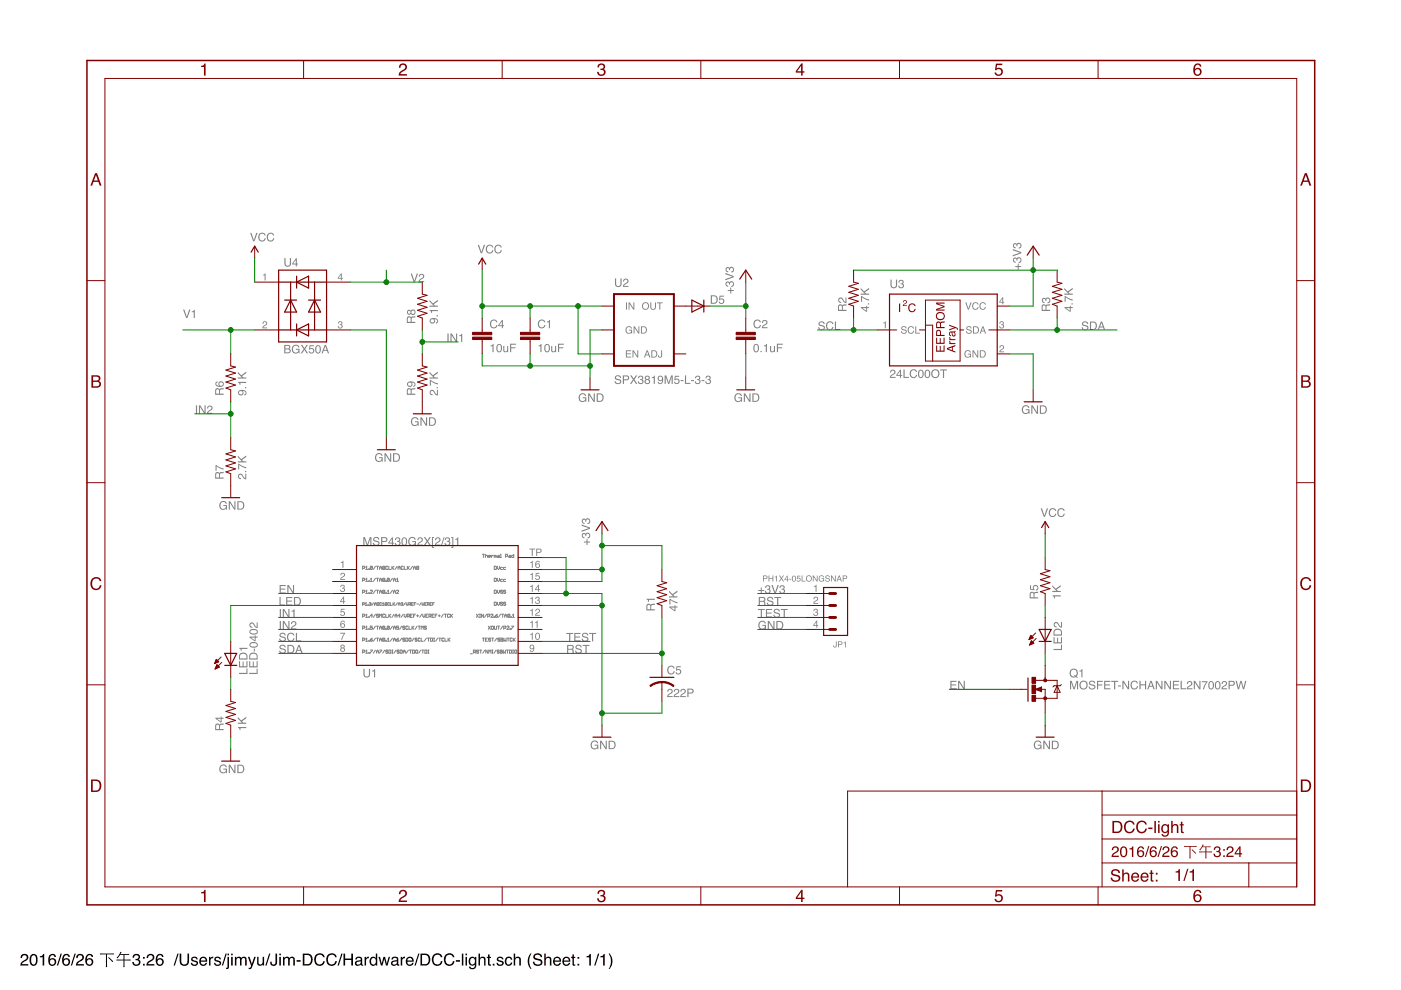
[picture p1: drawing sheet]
<svg xmlns="http://www.w3.org/2000/svg" width="297mm" height="210mm" viewBox="0 0 297 210" stroke-linecap="round" stroke-linejoin="round" font-family="sans-serif">
<g fill="#000">
<path d="M4.6 202.4a.81 .81 0 0 1 1.3 .2 .81 .81 0 0 1-.5 1.2l-.8 .6h1.4v.3h-1.7a1.39 1.39 0 0 1 1.1-1.3 .5 .5 0 0 0 .2-.6 .5 .5 0 0 0-.6-.3 .5 .5 0 0 0-.3 .6h-.3zM6.7 202.4a.91 .91 0 0 1 1 .1 .91 .91 0 0 1 .3 1 .9 .9 0 0 1-.4 1.1 .9 .9 0 0 1-1.2-.2 1.91 1.91 0 0 1 .3-2zM6.8 202.6a1.65 1.65 0 0 0 .1 1.9h.2a1.25 1.25 0 0 0 .2-1.9zM8.5 202.7l.4-.1 .2-.3h.3v2.4h-.4v-1.7h-.5zM10.6 202.4a.73 .73 0 0 1 .8-.1 .73 .73 0 0 1 .5 .6h-.3a.51 .51 0 0 0-.7-.4 .51 .51 0 0 0-.3 .7l-.1 .2a.82 .82 0 0 1 1.3 .2 .82 .82 0 0 1-.3 1.2 .82 .82 0 0 1-1.2-.5v-1.2zM10.6 204a.53 .53 0 0 0 1 0 .53 .53 0 0 0-1 0zM12.9 202.2h.2l-.8 2.5h-.2zM13.6 202.4a.73 .73 0 0 1 .8-.1 .73 .73 0 0 1 .4 .6h-.3a.51 .51 0 0 0-.6-.4 .51 .51 0 0 0-.4 .7v.2a.82 .82 0 0 1 1.2 .2 .82 .82 0 0 1-.3 1.2 .82 .82 0 0 1-1.1-.5l-.1-1.2zM13.5 204a.55 .55 0 0 0 1.1 0 .55 .55 0 0 0-1.1 0zM15.8 202.2h.3l-.8 2.5h-.3zM16.4 202.4a.81 .81 0 0 1 1.3 .2 .81 .81 0 0 1-.5 1.2l-.8 .6h1.4v.3h-1.7a1.39 1.39 0 0 1 1.1-1.3 .5 .5 0 0 0 .2-.6 .5 .5 0 0 0-.6-.3 .5 .5 0 0 0-.3 .6h-.3zM18.5 202.4a.73 .73 0 0 1 .8-.1 .73 .73 0 0 1 .4 .6h-.3a.51 .51 0 0 0-.6-.4 .51 .51 0 0 0-.4 .7v.2a.82 .82 0 0 1 1.2 .2 .82 .82 0 0 1-.3 1.2 .82 .82 0 0 1-1.1-.5l-.1-1.2zM18.4 204a.55 .55 0 0 0 1.1 0 .55 .55 0 0 0-1.1 0z"/>
<path d="M23.1 202.9l.9 .9-.2 .2-.9-.9zM21.2 202.1h2.9v.3l-1.4-.1v2.7h-.3l.1-2.7-1.3 .1zM25.5 201.8l.3 .1-.3 .4h1.9v.2l-1-.1v1.1l1.3-.1v.3l-1.3-.1v1.4h-.3l.1-1.4-1.5 .1v-.3l1.5 .1v-1.1h-.7l-.2 .3a.34 .34 0 0 1-.2 .4 .34 .34 0 0 1-.4 0l.5-.7z"/>
<path d="M28.4 202.4a.72 .72 0 0 1 1-.1 .72 .72 0 0 1 .1 1.1h-.1a.8 .8 0 0 1 .2 1.2 .8 .8 0 0 1-1.2 .1l-.3-.7h.3a.51 .51 0 0 0 .4 .6 .51 .51 0 0 0 .6-.5 .51 .51 0 0 0-.6-.5v-.3a.45 .45 0 0 0 .5-.3 .45 .45 0 0 0-.2-.5 .45 .45 0 0 0-.6 .2l-.1 .4h-.3zM30.3 202.9h.4v.4h-.4zM30.3 204.3h.4v.4h-.4zM31.4 202.4a.81 .81 0 0 1 1.2 .2 .81 .81 0 0 1-.5 1.2l-.7 .6h1.3v.3h-1.7a1.39 1.39 0 0 1 1.1-1.3 .5 .5 0 0 0 .2-.6 .5 .5 0 0 0-.6-.3 .5 .5 0 0 0-.3 .6h-.3zM33.4 202.4a.73 .73 0 0 1 .8-.1 .73 .73 0 0 1 .5 .6h-.4a.51 .51 0 0 0-.6-.4 .51 .51 0 0 0-.3 .7l-.1 .2a.82 .82 0 0 1 1.3 .2 .82 .82 0 0 1-.3 1.2 .82 .82 0 0 1-1.2-.5v-1.2zM33.4 204a.53 .53 0 0 0 1 0 .53 .53 0 0 0-1 0zM37.6 202.2h.3l-.8 2.5h-.3zM38.1 202.2h.3v1.6a.65 .65 0 0 0 .7 .7 .65 .65 0 0 0 .6-.7v-1.6h.4v1.4a1.01 1.01 0 0 1-1 1.2 1.01 1.01 0 0 1-1-1.2zM40.7 203a.74 .74 0 0 1 1.2 .4h-.3a.39 .39 0 0 0-.4-.3 .39 .39 0 0 0-.3 .3l.1 .2a.79 .79 0 0 1 1 .7 .8 .8 0 0 1-.9 .5 .8 .8 0 0 1-.6-.7h.3a.45 .45 0 0 0 .4 .4 .45 .45 0 0 0 .5-.4l-.1-.1a.93 .93 0 0 1-1.1-.7zM42.5 203.1a.85 .85 0 0 1 1-.2 .85 .85 0 0 1 .4 1h-1.3a.53 .53 0 0 0 .4 .6 .53 .53 0 0 0 .6-.4h.3a.9 .9 0 0 1-1.3 .6 .9 .9 0 0 1-.3-1.4zM42.7 203.3l-.1 .4h1l-.3-.6zM44.3 202.9h.3v.3l.3-.3 .3-.1v.4a.5 .5 0 0 0-.6 .5v1h-.3zM45.6 203a.74 .74 0 0 1 1.2 .4h-.3a.39 .39 0 0 0-.4-.3 .39 .39 0 0 0-.3 .3l.1 .2a.79 .79 0 0 1 1 .7 .8 .8 0 0 1-.9 .5 .8 .8 0 0 1-.6-.7h.3a.45 .45 0 0 0 .4 .4 .45 .45 0 0 0 .5-.4l-.1-.1a.93 .93 0 0 1-1.1-.7zM47.8 202.2h.3l-.8 2.5h-.3zM48.2 202.2h.3v.3h-.3zM48.2 202.9h.3v2.1a.47 .47 0 0 1-.6 .5v-.3l.3-.1zM49 202.9h.3v1.8h-.3zM49 202.2h.3v.3h-.3zM49.8 202.9h.3v.2a.6 .6 0 0 1 1.1 0 .62 .62 0 0 1 .7-.2 .62 .62 0 0 1 .4 .6v1.2h-.3v-1.3a.4 .4 0 0 0-.5-.3 .4 .4 0 0 0-.3 .5v1.1h-.3v-1.2a.42 .42 0 0 0-.6-.4 .42 .42 0 0 0-.2 .6v1h-.3zM52.6 202.9h.3l.5 1.5 .5-1.5h.3l-.7 2a.61 .61 0 0 1-.8 .6v-.3h.3l.2-.4zM54.5 202.9h.3v1.2a.47 .47 0 0 0 .7 .4 .47 .47 0 0 0 .2-.7v-.9h.3v1.8h-.3v-.2a.64 .64 0 0 1-.7 .3 .64 .64 0 0 1-.5-.7zM57.1 202.2h.2l-.8 2.5h-.2zM58.4 202.2h.3v1.8a.74 .74 0 0 1-.7 .8 .74 .74 0 0 1-.7-.9h.3a.43 .43 0 0 0 .4 .6 .43 .43 0 0 0 .4-.6zM59.2 202.9h.3v1.8h-.3zM59.2 202.2h.3v.3h-.3zM60 202.9h.3v.2a.6 .6 0 0 1 1.1 0 .62 .62 0 0 1 .7-.2 .62 .62 0 0 1 .4 .6v1.2h-.3v-1.3a.4 .4 0 0 0-.5-.3 .4 .4 0 0 0-.3 .5v1.1h-.3v-1.2a.42 .42 0 0 0-.5-.4 .42 .42 0 0 0-.3 .6v1h-.3zM62.9 203.6h.8v.3h-.8zM64.5 202.5v1.9h.7a.99 .99 0 0 0 .7-.9 .99 .99 0 0 0-.8-1zM64.2 202.2h1a1.29 1.29 0 0 1 1.1 1.3 1.29 1.29 0 0 1-1.1 1.2h-1zM66.9 202.5a1.1 1.1 0 0 1 1.1-.4 1.1 1.1 0 0 1 .8 .8h-.3a.82 .82 0 0 0-1-.4 .82 .82 0 0 0-.5 1 .8 .8 0 0 0 .6 1 .8 .8 0 0 0 .9-.7h.4a1.17 1.17 0 0 1-1.5 .9 1.17 1.17 0 0 1-.8-1.5zM69.5 202.5a1.1 1.1 0 0 1 1.1-.4 1.1 1.1 0 0 1 .8 .8h-.3a.82 .82 0 0 0-1.1-.4 .82 .82 0 0 0-.5 1 .8 .8 0 0 0 .6 1 .8 .8 0 0 0 1-.7h.3a1.17 1.17 0 0 1-1.5 .9 1.17 1.17 0 0 1-.7-1.5zM72.4 202.2h.2l-.8 2.5h-.2zM72.8 202.2h.4v1h1.3v-1h.3v2.5h-.3v-1.2h-1.3v1.2h-.4zM75.6 204.1a.44 .44 0 0 0 .6 .4 .44 .44 0 0 0 .2-.7zM75.4 203.1a.8 .8 0 0 1 1.4 .2v1.1l.2 .1v.2h-.4l-.1-.2a.63 .63 0 0 1-1 .3 .63 .63 0 0 1 0-1l1-.3a.42 .42 0 0 0-.4-.4 .42 .42 0 0 0-.5 .3h-.3zM77.3 202.9h.3v.3l.3-.3 .3-.1v.4a.5 .5 0 0 0-.6 .5v1h-.3zM78.8 203.3a.64 .64 0 0 0-.1 .9 .64 .64 0 0 0 .9 .1 .64 .64 0 0 0 .1-.8 .64 .64 0 0 0-.9-.2zM78.7 203l.6-.1 .4 .2v-.9h.3v2.5h-.3v-.2a.8 .8 0 0 1-1.1 .1 .8 .8 0 0 1-.2-1zM80.2 202.9h.4l.3 1.4 .4-1.4h.3l.4 1.4 .4-1.4h.3l-.5 1.8h-.4l-.3-1.4-.4 1.4h-.3zM83.3 204.1a.44 .44 0 0 0 .5 .4 .44 .44 0 0 0 .3-.7zM83.1 203.1a.8 .8 0 0 1 1.3 .2l.1 1.1 .2 .1v.2h-.4l-.1-.2a.63 .63 0 0 1-1 .3 .63 .63 0 0 1 0-1l.9-.3a.42 .42 0 0 0-.4-.4 .42 .42 0 0 0-.4 .3h-.3zM85 202.9h.3v.3l.3-.3 .3-.1v.4a.5 .5 0 0 0-.6 .5v1h-.3zM86.3 203.1a.85 .85 0 0 1 1-.2 .85 .85 0 0 1 .4 1h-1.3a.53 .53 0 0 0 .4 .6 .53 .53 0 0 0 .6-.4h.3a.9 .9 0 0 1-1.3 .6 .9 .9 0 0 1-.3-1.4zM86.5 203.3l-.1 .4h1l-.3-.6zM88.7 202.2h.2l-.8 2.5h-.2zM89.5 202.5v1.9h.6a.99 .99 0 0 0 .8-.9 .99 .99 0 0 0-.8-1zM89.1 202.2h1.1a1.29 1.29 0 0 1 1 1.3 1.29 1.29 0 0 1-1 1.2h-1.1zM91.9 202.5a1.1 1.1 0 0 1 1.1-.4 1.1 1.1 0 0 1 .8 .8h-.3a.82 .82 0 0 0-1.1-.4 .82 .82 0 0 0-.5 1 .8 .8 0 0 0 .6 1 .8 .8 0 0 0 1-.7h.3a1.17 1.17 0 0 1-1.5 .9 1.17 1.17 0 0 1-.7-1.5zM94.4 202.5a1.1 1.1 0 0 1 1.1-.4 1.1 1.1 0 0 1 .8 .8h-.3a.82 .82 0 0 0-1-.4 .82 .82 0 0 0-.5 1 .8 .8 0 0 0 .6 1 .8 .8 0 0 0 .9-.7h.4a1.17 1.17 0 0 1-1.5 .9 1.17 1.17 0 0 1-.8-1.5zM96.7 203.6h.8v.3h-.8zM97.9 202.2h.3v2.5h-.3zM98.7 202.9h.3v1.8h-.3zM98.7 202.2h.3v.3h-.3zM99.6 203.1l.5-.3 .6 .3v-.2h.3v1.7a.81 .81 0 0 1-.6 .9 .81 .81 0 0 1-1-.5h.3a.53 .53 0 0 0 .8 .2 .53 .53 0 0 0 .2-.7 .8 .8 0 0 1-1.1 .1 .8 .8 0 0 1-.2-1.1zM99.9 203.3a.65 .65 0 0 0-.2 .8 .65 .65 0 0 0 .8 .3 .64 .64 0 0 0 .2-.9 .64 .64 0 0 0-.8-.2zM101.5 202.2h.3v.9a.65 .65 0 0 1 .7-.2 .65 .65 0 0 1 .5 .6v1.2h-.4v-1.1a.46 .46 0 0 0-.5-.5 .46 .46 0 0 0-.3 .6v1h-.3zM103.5 202.4h.3v.5h.3v.2h-.3v1.2l.3 .2v.2a.44 .44 0 0 1-.6-.3v-1.3h-.3v-.2h.3zM104.5 204.3h.3v.4h-.3zM105.5 203a.74 .74 0 0 1 1.2 .4h-.3a.39 .39 0 0 0-.4-.3 .39 .39 0 0 0-.3 .3l.1 .2a.79 .79 0 0 1 1 .7 .8 .8 0 0 1-.9 .5 .8 .8 0 0 1-.6-.7h.3a.45 .45 0 0 0 .4 .4 .45 .45 0 0 0 .5-.4l-.1-.1a.93 .93 0 0 1-1.1-.7zM107.3 203.1a.76 .76 0 0 1 .8-.3 .76 .76 0 0 1 .5 .7h-.3a.51 .51 0 0 0-.7-.4 .51 .51 0 0 0-.2 .8 .49 .49 0 0 0 .3 .6 .49 .49 0 0 0 .6-.4h.3a.83 .83 0 0 1-1.1 .6 .83 .83 0 0 1-.5-1.1zM108.9 202.2h.3v.9a.65 .65 0 0 1 .8-.2 .65 .65 0 0 1 .4 .6v1.2h-.3v-1.1a.46 .46 0 0 0-.5-.5 .46 .46 0 0 0-.4 .6v1h-.3zM112.5 202.1h.2a3.1 3.1 0 0 0 0 3.3h-.2a2.6 2.6 0 0 1 0-3.3zM113.3 202.3a1 1 0 0 1 1.6 .6h-.3a.59 .59 0 0 0-.6-.5 .59 .59 0 0 0-.6 .6l.2 .2a1.22 1.22 0 0 1 1.4 .8 1.03 1.03 0 0 1-1 .8 1.03 1.03 0 0 1-1-.9h.3a.67 .67 0 0 0 .7 .6 .67 .67 0 0 0 .6-.6l-.1-.1a2.06 2.06 0 0 1-1.4-.7v-.4zM115.4 202.2h.3v.9a.65 .65 0 0 1 .8-.2 .65 .65 0 0 1 .4 .6v1.2h-.3v-1.1a.46 .46 0 0 0-.6-.5 .46 .46 0 0 0-.3 .6v1h-.3zM117.5 203.1a.85 .85 0 0 1 1-.2 .85 .85 0 0 1 .4 1h-1.3a.53 .53 0 0 0 .4 .6 .53 .53 0 0 0 .6-.4h.3a.9 .9 0 0 1-1.3 .6 .9 .9 0 0 1-.2-1.4zM117.8 203.3l-.2 .4h1l-.3-.6zM119.5 203.1a.85 .85 0 0 1 1-.2 .85 .85 0 0 1 .4 1h-1.3a.53 .53 0 0 0 .4 .6 .53 .53 0 0 0 .6-.4h.3a.9 .9 0 0 1-1.3 .6 .9 .9 0 0 1-.3-1.4zM119.7 203.3l-.1 .4h1l-.3-.6zM121.4 202.4h.3v.5h.3v.2h-.3v1.2l.3 .2v.2a.44 .44 0 0 1-.6-.3v-1.3h-.3v-.2h.3zM122.4 202.9h.4v.4h-.4zM122.4 204.3h.4v.4h-.4zM124.4 202.7l.4-.1 .2-.3h.3v2.4h-.4v-1.7h-.5zM126.8 202.2h.2l-.8 2.5h-.2zM127.3 202.7l.5-.1 .2-.3h.2v2.4h-.3v-1.7h-.6zM129 202.1h.3l.3 .6a2.54 2.54 0 0 1-.3 2.7h-.2a3.1 3.1 0 0 0-.1-3.3z"/>
</g>
<g fill="#808080">
<path d="M77 113.9h.4l.5 1.5 .5-1.5h.3v1.8h-.2v-1.5l-.5 1.5h-.2l-.5-1.5v1.5h-.3zM79.3 114a.7 .7 0 0 1 1.1 .4h-.2a.42 .42 0 0 0-.4-.4 .42 .42 0 0 0-.4 .5 1.45 1.45 0 0 1 1.1 .7 .73 .73 0 0 1-.8 .5 .73 .73 0 0 1-.7-.6h.3a.47 .47 0 0 0 .4 .4 .47 .47 0 0 0 .5-.4l-.1-.1a.89 .89 0 0 1-1-.8zM80.8 113.9h.8a.52 .52 0 0 1 .5 .5 .52 .52 0 0 1-.5 .5h-.6v.8h-.2zM81 114.1v.6h.5a.31 .31 0 0 0 .4-.3 .31 .31 0 0 0-.4-.3zM83.1 114.3l-.6 .8h.6zM83.1 113.9h.2v1.2h.3v.1h-.3v.5h-.2v-.5h-.8v-.2zM83.9 114a.5 .5 0 0 1 .8 0 .5 .5 0 0 1-.1 .7 .58 .58 0 0 1-.1 1 .58 .58 0 0 1-.8-.6h.2a.35 .35 0 0 0 .5 .4 .35 .35 0 0 0 0-.6h-.2v-.2a.29 .29 0 0 0 .4-.2 .29 .29 0 0 0-.3-.4l-.3 .2v.2h-.2zM85.3 114.1a.63 .63 0 0 1 .8 0 .63 .63 0 0 1 .2 .7 .65 .65 0 0 1-.6 .9 .65 .65 0 0 1-.6-.9zM85.6 114.2a.96 .96 0 0 0 .1 1.3 .85 .85 0 0 0 0-1.4zM86.8 114.1a.8 .8 0 0 1 1.4 .3h-.3a.65 .65 0 0 0-.9-.2 .65 .65 0 0 0-.1 1 .57 .57 0 0 0 .6 .3 .57 .57 0 0 0 .5-.6h-.6v-.2h.8v1h-.2v-.3a.88 .88 0 0 1-1.2 .1 .88 .88 0 0 1-.1-1.2zM88.7 114a.6 .6 0 0 1 .9 .3 .6 .6 0 0 1-.6 .8l-.3 .4h.9v.2h-1.2a1.47 1.47 0 0 1 1-1.1 .35 .35 0 0 0-.3-.5 .35 .35 0 0 0-.4 .4h-.2zM89.8 113.9h.4l.4 .7 .5-.7h.3l-.6 .9 .6 .9h-.3l-.5-.8-.5 .8h-.3l.6-.9zM91.6 113.9h.4v.1h-.2v2h.2v.2h-.4zM92.4 114a.6 .6 0 0 1 1 .3 .6 .6 0 0 1-.6 .8l-.4 .4h1v.2h-1.2a1.47 1.47 0 0 1 .9-1.1 .35 .35 0 0 0-.3-.5 .35 .35 0 0 0-.3 .4h-.3zM94.1 113.9h.2l-.6 1.8h-.2zM94.5 114a.5 .5 0 0 1 .7 0 .5 .5 0 0 1 0 .7 .58 .58 0 0 1-.1 1 .58 .58 0 0 1-.8-.6h.2a.35 .35 0 0 0 .5 .4 .35 .35 0 0 0 0-.6h-.3l.1-.2a.29 .29 0 0 0 .4-.2 .29 .29 0 0 0-.3-.4l-.3 .2-.1 .2h-.2zM95.6 113.9h.5v2.3h-.5v-.2h.3v-2h-.3zM96.5 114.3l.7-.4v1.8h-.3v-1.3h-.4z"/>
<path d="M130.5 79.7a.7 .7 0 0 1 1.2 .4h-.3a.42 .42 0 0 0-.4-.3 .42 .42 0 0 0-.4 .4 1.45 1.45 0 0 1 1.1 .7 .73 .73 0 0 1-.7 .5 .73 .73 0 0 1-.7-.6h.2a.47 .47 0 0 0 .5 .4 .47 .47 0 0 0 .5-.4l-.1-.1a.89 .89 0 0 1-1-.7zM132.1 79.6h.8a.52 .52 0 0 1 .5 .5 .52 .52 0 0 1-.5 .5h-.6v.8h-.2zM132.3 79.8v.6h.5a.31 .31 0 0 0 .3-.3 .31 .31 0 0 0-.3-.3zM133.6 79.6h.3l.5 .7 .4-.7h.3l-.6 .9 .6 .9h-.3l-.5-.7-.4 .7h-.3l.6-.9zM135.5 79.8a.5 .5 0 0 1 .7-.1 .5 .5 0 0 1 0 .8 .58 .58 0 0 1-.2 1 .58 .58 0 0 1-.8-.6h.3a.35 .35 0 0 0 .5 .3 .35 .35 0 0 0 0-.6h-.3v-.2a.29 .29 0 0 0 .4-.2 .29 .29 0 0 0-.2-.4l-.4 .2v.2h-.2zM136.9 80.1a.3 .3 0 0 0 .6 0 .3 .3 0 0 0-.6 0zM136.9 80.9a.36 .36 0 0 0 .7 0 .36 .36 0 0 0-.7 0zM136.8 79.8a.5 .5 0 0 1 .8-.1 .5 .5 0 0 1 0 .8 .54 .54 0 0 1 .1 .8 .54 .54 0 0 1-.8 0 .54 .54 0 0 1 0-.8l-.2-.4zM138.2 80l.6-.3v1.7h-.2v-1.2h-.4zM139.6 79.8a.67 .67 0 0 1 .8 0 .67 .67 0 0 1 .2 .9 .59 .59 0 0 1-.4 .7 .59 .59 0 0 1-.7-.4h.2a.35 .35 0 0 0 .4 .3 .35 .35 0 0 0 .3-.5v-.2a.56 .56 0 0 1-.8 0 .56 .56 0 0 1 0-.8zM139.7 80.2a.37 .37 0 0 0 .7 0 .37 .37 0 0 0-.7 0zM140.9 79.6h.4l.5 1.5 .5-1.5h.3v1.8h-.2v-1.5l-.5 1.5h-.2l-.6-1.5v1.5h-.2zM143.1 79.7h.9v.2h-.7l-.1 .5a.61 .61 0 0 1 .9 .3 .61 .61 0 0 1-.5 .8 .61 .61 0 0 1-.7-.6h.2a.38 .38 0 0 0 .6 .2 .38 .38 0 0 0 0-.6 .38 .38 0 0 0-.6 .1h-.1zM144.3 80.6h.6v.2h-.6zM145.2 79.6h.3v1.6h.9v.2h-1.2zM146.5 80.6h.6v.2h-.6zM147.5 79.8a.5 .5 0 0 1 .8-.1 .5 .5 0 0 1-.1 .8 .58 .58 0 0 1-.1 1 .58 .58 0 0 1-.8-.6h.2a.35 .35 0 0 0 .5 .3 .35 .35 0 0 0 .1-.6h-.3v-.2a.29 .29 0 0 0 .4-.2 .29 .29 0 0 0-.3-.4l-.3 .2v.2h-.2zM148.7 80.6h.7v.2h-.7zM149.8 79.8a.5 .5 0 0 1 .7-.1 .5 .5 0 0 1 0 .8 .58 .58 0 0 1-.2 1 .58 .58 0 0 1-.8-.6h.3a.35 .35 0 0 0 .5 .3 .35 .35 0 0 0 0-.6h-.3v-.2a.29 .29 0 0 0 .4-.2 .29 .29 0 0 0-.3-.4l-.3 .2v.2h-.2z"/>
<path d="M188.9 78.5a.6 .6 0 0 1 1 .3 .6 .6 0 0 1-.6 .8l-.4 .3h1v.2h-1.2a1.47 1.47 0 0 1 .9-1.1 .35 .35 0 0 0-.3-.4 .35 .35 0 0 0-.4 .4h-.2zM190.8 78.7l-.6 .8h.6zM190.8 78.4h.2v1.1h.3v.2h-.3v.4h-.2v-.4h-.8v-.2zM191.6 78.3h.2v1.6h.9v.2h-1.1zM193.1 78.6a.78 .78 0 0 1 .8-.3 .78 .78 0 0 1 .5 .6h-.2a.61 .61 0 0 0-.8-.3 .61 .61 0 0 0-.3 .8 .55 .55 0 0 0 .6 .6 .55 .55 0 0 0 .5-.5h.3a.83 .83 0 0 1-1.1 .6 .83 .83 0 0 1-.5-1.1zM194.8 78.6a.63 .63 0 0 1 .8-.1 .63 .63 0 0 1 .2 .7 .65 .65 0 0 1-.5 1 .65 .65 0 0 1-.7-.9zM195.1 78.6a.96 .96 0 0 0 .1 1.4 .85 .85 0 0 0 0-1.4zM196.2 78.6a.63 .63 0 0 1 .8-.1 .63 .63 0 0 1 .2 .7 .65 .65 0 0 1-.5 1 .65 .65 0 0 1-.7-.9zM196.5 78.6a.96 .96 0 0 0 .1 1.4 .85 .85 0 0 0 0-1.4zM197.4 79.2a.95 .95 0 0 1 1.9 0 .95 .95 0 0 1-1.9 0zM197.9 78.7a.68 .68 0 0 0-.1 1 .68 .68 0 0 0 1.1-.1 .67 .67 0 0 0-.1-.9 .67 .67 0 0 0-.9 0zM199.3 78.3h1.5v.2h-.6v1.6h-.3v-1.6h-.6z"/>
<path d="M79.8 96.3a.8 .8 0 0 1 1.3 .3h-.2a.65 .65 0 0 0-1-.2 .65 .65 0 0 0-.1 1 .57 .57 0 0 0 .7 .3 .57 .57 0 0 0 .4-.6h-.5v-.2h.7v1h-.1l-.1-.2a.88 .88 0 0 1-1.2 0 .88 .88 0 0 1-.1-1.2zM81.5 96.1h.3l.9 1.5v-1.5h.2v1.8h-.2l-.9-1.5v1.5h-.3zM83.6 96.3v1.4h.4a.7 .7 0 0 0 .6-.7 .7 .7 0 0 0-.6-.7zM83.3 96.1h.8a.91 .91 0 0 1 .7 .9 .91 .91 0 0 1-.7 .9h-.8z"/>
<path d="M216.9 86.2a.8 .8 0 0 1 1.3 .3h-.2a.65 .65 0 0 0-.9-.2 .65 .65 0 0 0-.1 .9 .57 .57 0 0 0 .6 .4 .57 .57 0 0 0 .5-.6h-.6v-.2h.8v.9h-.2v-.2a.88 .88 0 0 1-1.2 .1 .88 .88 0 0 1-.1-1.2zM218.7 85.9h.2l.9 1.5v-1.5h.3v1.8h-.3l-.9-1.4v1.4h-.2zM220.7 86.2v1.3h.4a.7 .7 0 0 0 .6-.7 .7 .7 0 0 0-.6-.6zM220.5 85.9h.7a.91 .91 0 0 1 .7 .9 .91 .91 0 0 1-.7 .9h-.7z"/>
<path d="M125.5 157.3a.8 .8 0 0 1 1.3 .3h-.2a.65 .65 0 0 0-1-.2 .65 .65 0 0 0-.1 .9 .57 .57 0 0 0 .7 .4 .57 .57 0 0 0 .4-.6h-.5v-.2h.8v.9h-.2l-.1-.2a.88 .88 0 0 1-1.2 .1 .88 .88 0 0 1-.1-1.2zM127.2 157.1h.3l.9 1.4v-1.4h.3v1.7h-.3l-.9-1.4v1.4h-.3zM129.3 157.3v1.3h.4a.7 .7 0 0 0 .6-.7 .7 .7 0 0 0-.6-.6zM129 157.1h.8a.91 .91 0 0 1 .7 .8 .91 .91 0 0 1-.7 .9h-.8z"/>
<path d="M154.3 61.5h.5v-.5h.2v.5h.6v.2h-.6v.5h-.2v-.5h-.5zM153.9 59.8l.4-.1 .3 .2a.58 .58 0 0 1 1 .1 .58 .58 0 0 1-.6 .8v-.2a.35 .35 0 0 0 .4-.5 .35 .35 0 0 0-.6 0v.3l-.2-.1a.29 .29 0 0 0-.2-.4 .29 .29 0 0 0-.4 .3l.2 .3 .2 .1v.2a.58 .58 0 0 1-.5-.3 .58 .58 0 0 1 0-.7zM153.8 57.9l1.8 .6v.3l-1.8 .6v-.2l1.5-.5-1.5-.6zM153.9 56.8l.4-.2 .3 .2a.58 .58 0 0 1 1 .2 .58 .58 0 0 1-.6 .8v-.3a.35 .35 0 0 0 .4-.5 .35 .35 0 0 0-.6 0v.3h-.2a.29 .29 0 0 0-.2-.4 .29 .29 0 0 0-.4 .3l.2 .3h.2v.2a.58 .58 0 0 1-.5-.3 .58 .58 0 0 1 0-.6z"/>
<path d="M215.2 56.4h.6v-.5h.2v.5h.5v.2h-.5v.6h-.2v-.6h-.6zM214.9 54.7l.3-.1 .4 .2a.58 .58 0 0 1 1 .2 .58 .58 0 0 1-.6 .8v-.3a.35 .35 0 0 0 .4-.5 .35 .35 0 0 0-.7 0v.3l-.2-.1a.29 .29 0 0 0-.2-.3 .29 .29 0 0 0-.3 .2l.1 .3 .2 .1v.2a.58 .58 0 0 1-.5-.3 .58 .58 0 0 1 .1-.7zM214.7 52.8l1.8 .6v.3l-1.8 .7v-.3l1.6-.5-1.6-.5zM214.9 51.7l.3-.2 .4 .3a.58 .58 0 0 1 1 .1 .58 .58 0 0 1-.6 .8v-.2a.35 .35 0 0 0 .4-.5 .35 .35 0 0 0-.7 0v.2h-.2a.29 .29 0 0 0-.2-.4 .29 .29 0 0 0-.3 .3l.1 .3h.2v.3a.58 .58 0 0 1-.5-.4 .58 .58 0 0 1 .1-.6z"/>
<path d="M123.8 114.8h.6v-.5h.2v.5h.5v.2h-.5v.6h-.2v-.6h-.6zM123.5 113.1l.3-.1 .4 .2a.58 .58 0 0 1 1 .2 .58 .58 0 0 1-.6 .8v-.3a.35 .35 0 0 0 .3-.5 .35 .35 0 0 0-.6 0v.3l-.2-.1a.29 .29 0 0 0-.2-.3 .29 .29 0 0 0-.4 .2l.2 .3 .2 .1v.2a.58 .58 0 0 1-.5-.3 .58 .58 0 0 1 .1-.7zM123.3 111.2l1.8 .7v.2l-1.8 .7v-.3l1.5-.5-1.5-.5zM123.5 110.1l.3-.2 .4 .3a.58 .58 0 0 1 1 .1 .58 .58 0 0 1-.6 .8v-.2a.35 .35 0 0 0 .3-.5 .35 .35 0 0 0-.6 0v.2h-.2a.29 .29 0 0 0-.2-.4 .29 .29 0 0 0-.4 .3l.2 .3h.2v.3a.58 .58 0 0 1-.5-.4 .58 .58 0 0 1 .1-.6z"/>
<path d="M53 49.4h.3l.5 1.5 .5-1.5h.3l-.7 1.8h-.2zM55 49.6a.78 .78 0 0 1 .7-.3 .78 .78 0 0 1 .6 .6h-.2a.61 .61 0 0 0-.9-.3 .61 .61 0 0 0-.2 .9 .55 .55 0 0 0 .5 .5 .55 .55 0 0 0 .6-.5h.2a.83 .83 0 0 1-1 .7 .83 .83 0 0 1-.5-1.2zM56.8 49.6a.78 .78 0 0 1 .7-.3 .78 .78 0 0 1 .6 .6h-.2a.61 .61 0 0 0-.9-.3 .61 .61 0 0 0-.2 .9 .55 .55 0 0 0 .6 .5 .55 .55 0 0 0 .5-.5h.2a.83 .83 0 0 1-1 .7 .83 .83 0 0 1-.5-1.2z"/>
<path d="M101.3 51.9h.3l.5 1.5 .5-1.5h.3l-.7 1.8h-.3zM103.2 52.1a.78 .78 0 0 1 .8-.2 .78 .78 0 0 1 .6 .6h-.3a.61 .61 0 0 0-.8-.3 .61 .61 0 0 0-.2 .8 .55 .55 0 0 0 .5 .5 .55 .55 0 0 0 .6-.4h.2a.83 .83 0 0 1-1.1 .6 .83 .83 0 0 1-.5-1.1zM105 52.1a.78 .78 0 0 1 .8-.2 .78 .78 0 0 1 .6 .6h-.3a.61 .61 0 0 0-.8-.3 .61 .61 0 0 0-.2 .8 .55 .55 0 0 0 .5 .5 .55 .55 0 0 0 .6-.4h.2a.83 .83 0 0 1-1.1 .6 .83 .83 0 0 1-.5-1.1z"/>
<path d="M155.9 83.6a.8 .8 0 0 1 1.4 .4h-.2a.65 .65 0 0 0-1-.3 .65 .65 0 0 0-.1 1 .57 .57 0 0 0 .7 .3 .57 .57 0 0 0 .4-.6h-.6v-.2h.8v1h-.1l-.1-.2a.88 .88 0 0 1-1.2 0 .88 .88 0 0 1-.1-1.2zM157.7 83.4h.3l.9 1.5v-1.5h.2v1.8h-.2l-1-1.4v1.4h-.2zM159.8 83.6v1.4h.4a.7 .7 0 0 0 .6-.7 .7 .7 0 0 0-.6-.7zM159.5 83.4h.7a.91 .91 0 0 1 .8 .9 .91 .91 0 0 1-.8 .9h-.7z"/>
<path d="M159.9 73.1a.63 .63 0 0 1 .8-.1 .63 .63 0 0 1 .2 .8 .65 .65 0 0 1-.6 .9 .65 .65 0 0 1-.6-.9zM160.2 73.2a.96 .96 0 0 0 .1 1.3 .85 .85 0 0 0 0-1.4zM161.2 74.4h.3v.3h-.3zM162 73.3l.6-.4v1.8h-.2v-1.3h-.4zM163.3 73.4h.2v.9l.2 .2 .4-.2v-.9h.2v1.3h-.2v-.2a.45 .45 0 0 1-.5 .2 .45 .45 0 0 1-.3-.5zM164.7 72.9h1.3v.2h-1v.5h.8v.2h-.8v.9h-.3z"/>
<path d="M104 73.3l.6-.4v1.8h-.2v-1.3h-.4zM105.4 73.1a.63 .63 0 0 1 .8-.1 .63 .63 0 0 1 .2 .8 .65 .65 0 0 1-.5 .9 .65 .65 0 0 1-.7-.9zM105.7 73.2a.96 .96 0 0 0 .1 1.3 .85 .85 0 0 0 0-1.4zM106.7 73.4h.2v.9l.3 .2 .3-.2v-.9h.3v1.3h-.3v-.2a.45 .45 0 0 1-.5 .2 .45 .45 0 0 1-.3-.5zM108.1 72.9h1.3v.2h-1v.5h.9v.2h-.9v.9h-.3z"/>
<path d="M142.2 128.8l.8 .6v-.6zM141.9 128.6h1.1v-.3h.2v.3h.4v.2h-.4v.8h-.2l-1.1-.8zM141.9 126.9l1.7 .8v.2l-.7-.2-.8-.5v1h-.2zM141.8 125.2l.8 .8 1-.8v.3l-.9 .6 .3 .3h.6v.3h-1.8v-.3h.9l-.9-.8z"/>
<path d="M141.7 146.2a.6 .6 0 0 1 .9 .2 .6 .6 0 0 1-.6 .8l-.3 .4h.9v.2h-1.2a1.47 1.47 0 0 1 1-1.1 .35 .35 0 0 0-.3-.5 .35 .35 0 0 0-.4 .5h-.2zM143.1 146.2a.6 .6 0 0 1 .9 .2 .6 .6 0 0 1-.6 .8l-.3 .4h.9v.2h-1.2a1.47 1.47 0 0 1 1-1.1 .35 .35 0 0 0-.4-.5 .35 .35 0 0 0-.3 .5h-.2zM144.5 146.2a.6 .6 0 0 1 .9 .2 .6 .6 0 0 1-.6 .8l-.3 .4h.9v.2h-1.2a1.47 1.47 0 0 1 .9-1.1 .35 .35 0 0 0-.3-.5 .35 .35 0 0 0-.3 .5h-.3zM145.7 146h.8a.52 .52 0 0 1 .6 .5 .52 .52 0 0 1-.6 .5h-.5v.8h-.3zM146 146.2v.6h.5a.31 .31 0 0 0 .3-.3 .31 .31 0 0 0-.3-.3z"/>
<path d="M52.8 142.7h1.6v-.9h.2v1.1h-1.8zM52.8 140.2h.3v1.1h.5v-1h.2v1h.6v-1.1h.2v1.3h-1.8zM53.2 138.7l-.1 .3-.1 .6h1.4v-.4a.72 .72 0 0 0-1.2-.5zM53.1 138.5a.97 .97 0 0 1 1.5 .6v.7h-1.8l.1-.9zM53.8 137.5h.2v.6h-.2zM53 136.4a1.06 1.06 0 0 1 1.7 .3 .97 .97 0 0 1-.9 .6 .97 .97 0 0 1-.9-.6zM53.1 136.5a.68 .68 0 0 0 1.1 .5l.2-.1a.66 .66 0 0 0-1-.5zM53.2 135.2l.8 .6v-.6zM52.9 135h1.1v-.3h.2v.3h.4v.2h-.4v.8h-.2l-1.1-.8zM53 133.6a1.06 1.06 0 0 1 1.7 .4 .97 .97 0 0 1-.9 .6 .97 .97 0 0 1-.9-.6zM53.1 133.8a.68 .68 0 0 0 1.1 .5l.2-.2a.66 .66 0 0 0-1-.5zM53 132.1a.8 .8 0 0 1 1.2 .7l.2 .1v-.9h.2v1.2a1.47 1.47 0 0 1-1.1-1 .35 .35 0 0 0-.4 .3 .35 .35 0 0 0 .4 .4v.2a.6 .6 0 0 1-.6-.3 .6 .6 0 0 1 .1-.7z"/>
<path d="M46.7 162.3a.8 .8 0 0 1 1.4 .4h-.2a.65 .65 0 0 0-1-.3 .65 .65 0 0 0-.1 1 .57 .57 0 0 0 .7 .4 .57 .57 0 0 0 .4-.6h-.6v-.2h.8v.9h-.1l-.1-.2a.88 .88 0 0 1-1.2 0 .88 .88 0 0 1-.1-1.2zM48.5 162.1h.3l.9 1.5v-1.5h.2v1.8h-.2l-1-1.4v1.4h-.2zM50.6 162.3v1.4h.4a.7 .7 0 0 0 .6-.7 .7 .7 0 0 0-.6-.7zM50.3 162.1h.7a.91 .91 0 0 1 .8 .9 .91 .91 0 0 1-.8 .9h-.7z"/>
<path d="M182.9 65.3l.8 .6v-.6zM182.5 65.1h1.2v-.2h.1v.2h.5v.2h-.5v.8h-.2l-1.1-.8zM184 64.3h.3v.3h-.3zM182.6 62.8l1.7 .7v.2l-.8-.2-.7-.5v1h-.2zM182.5 61l.7 .8 1.1-.8v.3l-.9 .7 .2 .3h.7v.2h-1.8v-.2h.9l-.9-.9z"/>
<path d="M226 65.3l.8 .6v-.6zM225.7 65.1h1.1v-.2h.2v.2h.4v.2h-.4v.8h-.2l-1.1-.8zM227.2 64.3h.2v.3h-.2zM225.7 62.8l1.7 .7v.2l-.7-.2-.8-.5v1h-.2zM225.6 61l.8 .8 1-.8v.3l-.9 .7 .3 .3h.6v.2h-1.8v-.2h.9l-.9-.9z"/>
<path d="M50.5 154.1h1.7v.3h-1.2v.4h-.2zM50.4 152l.7 .8 1.1-.8v.3l-.9 .6 .3 .3h.6v.3h-1.8v-.3h.9l-.9-.9z"/>
<path d="M161.8 122h.5a.37 .37 0 0 1 .4 .4 .37 .37 0 0 1-.4 .4h-.4v.5h-.1zM161.9 122.2v.4h.4a.22 .22 0 0 0 .3-.2 .22 .22 0 0 0-.3-.2zM162.9 122h.2v.5h.7v-.5h.2v1.3h-.2v-.6h-.7v.6h-.2zM164.3 122.3l.4-.2v1.2h-.1v-.9h-.3zM165.1 122h.3l.3 .5 .3-.5h.2l-.4 .6 .4 .7h-.2l-.3-.5-.4 .5h-.2l.5-.7zM166.9 122.3l-.4 .6h.4zM166.9 122h.1v.9h.2v.1h-.2v.3h-.1v-.3h-.6zM167.3 122.7h.5v.2h-.5zM168 122.2a.51 .51 0 0 1 .7 0 .51 .51 0 0 1 0 .7 .44 .44 0 0 1-.5 .4 .44 .44 0 0 1-.3-.6zM168.2 122.2a.54 .54 0 0 0-.2 .6 .54 .54 0 0 0 .4 .4 .52 .52 0 0 0 .2-.6 .52 .52 0 0 0-.4-.4zM169 122.1h.7v.1h-.6v.4a.43 .43 0 0 1 .6 .2 .43 .43 0 0 1-.3 .6 .43 .43 0 0 1-.5-.4h.2a.27 .27 0 0 0 .4 .1 .27 .27 0 0 0 0-.4 .27 .27 0 0 0-.4 0h-.2zM170 122h.1v1.1h.7v.2h-.8zM170.9 122.7a.66 .66 0 0 1 1.3 0 .66 .66 0 0 1-1.3 0zM171.1 122.6a.48 .48 0 0 0 .9 0 .48 .48 0 0 0-.9 0zM172.3 122h.2l.7 1.1v-1.1h.1v1.3h-.2l-.6-1v1h-.2zM173.7 122.2a.56 .56 0 0 1 1 .2h-.2a.42 .42 0 0 0-.5-.2 .42 .42 0 0 0-.3 .5 .42 .42 0 0 0 .4 .5 .42 .42 0 0 0 .5-.4h-.4v-.2h.5v.7l-.1-.2a.64 .64 0 0 1-1 0 .64 .64 0 0 1 .1-.9zM175.1 122.1l.5-.1 .3 .2v.2h-.1a.3 .3 0 0 0-.3-.3 .3 .3 0 0 0-.3 .3v.1a.51 .51 0 0 1 .6 .2 .51 .51 0 0 1 0 .5l-.6 .1-.2-.2-.1-.2h.2a.34 .34 0 0 0 .3 .3 .34 .34 0 0 0 .4-.3l-.1-.1a.53 .53 0 0 1-.5-.2 .53 .53 0 0 1-.1-.5zM176.2 122h.2l.6 1.1v-1.1h.2v1.3h-.2l-.7-1v1h-.1zM177.9 122.2l-.2 .6h.4zM177.8 122h.2l.5 1.3h-.2l-.1-.4h-.5l-.2 .4h-.1zM178.7 122h.5a.37 .37 0 0 1 .4 .4 .37 .37 0 0 1-.4 .4h-.4v.5h-.1zM178.8 122.2v.4h.4a.22 .22 0 0 0 .2-.2 .22 .22 0 0 0-.2-.2z"/>
<path d="M122.9 83.6a.8 .8 0 0 1 1.4 .4h-.3a.65 .65 0 0 0-.9-.3 .65 .65 0 0 0-.1 1 .57 .57 0 0 0 .6 .3 .57 .57 0 0 0 .5-.6h-.6v-.2h.8v1h-.1l-.1-.2a.88 .88 0 0 1-1.2 0 .88 .88 0 0 1-.1-1.2zM124.7 83.4h.3l.9 1.5v-1.5h.2v1.8h-.3l-.9-1.4v1.4h-.2zM126.7 83.6v1.4h.5a.7 .7 0 0 0 .5-.7 .7 .7 0 0 0-.5-.7zM126.5 83.4h.7a.91 .91 0 0 1 .8 .9 .91 .91 0 0 1-.8 .9h-.7z"/>
<path d="M223.2 126.2h1.7v.3h-1.2v.4h-.2zM223.1 124.1l.7 .7 1.1-.7v.3l-.9 .6 .3 .3h.6v.2h-1.8v-.2h.9l-.9-.9z"/>
<path d="M226.9 144.4h.3l.5 1.5 .5-1.5h.4v1.7h-.2v-1.5l-.6 1.5h-.2l-.5-1.5v1.5h-.2zM228.8 145.3a.95 .95 0 0 1 1.9 0 .95 .95 0 0 1-1.9 0zM229.3 144.7a.68 .68 0 0 0-.1 1.1 .68 .68 0 0 0 1.1-.2 .67 .67 0 0 0-.1-.9 .67 .67 0 0 0-.9 0zM231.1 144.5a.7 .7 0 0 1 1.1 .4h-.2a.42 .42 0 0 0-.5-.4 .42 .42 0 0 0-.4 .4 1.45 1.45 0 0 1 1.2 .7 .73 .73 0 0 1-.8 .6 .73 .73 0 0 1-.7-.6h.3a.47 .47 0 0 0 .4 .4 .47 .47 0 0 0 .5-.4l-.1-.1a.89 .89 0 0 1-1-.8zM232.6 144.4h1.2v.2h-1v.5h.9v.2h-.9v.8h-.2zM234.1 144.4h1.3v.2h-1.1v.5h1v.2h-1v.6h1.1v.2h-1.3zM235.6 144.4h1.5v.2h-.6v1.5h-.3v-1.5h-.6zM237.1 145.3h.6v.3h-.6zM238 144.4h.3l.9 1.4v-1.4h.2v1.7h-.3l-.9-1.4v1.4h-.2zM239.9 144.6a.78 .78 0 0 1 .8-.3 .78 .78 0 0 1 .6 .6h-.3a.61 .61 0 0 0-.8-.3 .61 .61 0 0 0-.2 .9 .55 .55 0 0 0 .5 .5 .55 .55 0 0 0 .5-.5h.3a.83 .83 0 0 1-1.1 .7 .83 .83 0 0 1-.5-1.2zM241.6 144.4h.2v.7h1v-.7h.2v1.7h-.2v-.8h-1v.8h-.2zM244 144.6l-.3 .8h.6zM243.9 144.4h.3l.6 1.7h-.2l-.2-.5h-.7l-.2 .5h-.3zM245 144.4h.3l.9 1.4v-1.4h.3v1.7h-.3l-.9-1.4v1.4h-.3zM246.9 144.4h.2l.9 1.4v-1.4h.3v1.7h-.3l-.9-1.4v1.4h-.2zM248.7 144.4h1.3v.2h-1.1v.5h1v.2h-1v.6h1.1v.2h-1.3zM250.3 144.4h.3v1.5h.9v.2h-1.2zM251.8 144.5a.6 .6 0 0 1 1 .3 .6 .6 0 0 1-.6 .8l-.4 .3h1v.2h-1.2a1.47 1.47 0 0 1 .9-1.1 .35 .35 0 0 0-.3-.4 .35 .35 0 0 0-.3 .4h-.3zM253.1 144.4h.3l.9 1.4v-1.4h.2v1.7h-.3l-.9-1.4v1.4h-.2zM254.8 144.4h1.2l-.7 1.7h-.2l.1-.5 .6-1h-1zM256.4 144.6a.63 .63 0 0 1 .8-.1 .63 .63 0 0 1 .2 .8 .65 .65 0 0 1-.6 .9 .65 .65 0 0 1-.6-.9zM256.6 144.6a.96 .96 0 0 0 .2 1.4 .85 .85 0 0 0 0-1.4zM257.8 144.6a.63 .63 0 0 1 .7-.1 .63 .63 0 0 1 .3 .8 .65 .65 0 0 1-.6 .9 .65 .65 0 0 1-.6-.9zM258 144.6a.96 .96 0 0 0 .2 1.4 .85 .85 0 0 0 0-1.4zM259.2 144.5a.6 .6 0 0 1 1 .3 .6 .6 0 0 1-.7 .8l-.3 .3h1v.2h-1.2a1.47 1.47 0 0 1 .9-1.1 .35 .35 0 0 0-.3-.4 .35 .35 0 0 0-.4 .4h-.2zM260.5 144.4h.8a.52 .52 0 0 1 .5 .5 .52 .52 0 0 1-.5 .5h-.6v.7h-.2zM260.7 144.6v.6h.5a.31 .31 0 0 0 .4-.3 .31 .31 0 0 0-.4-.3zM262 144.4h.2l.4 1.4 .4-1.4h.2l.5 1.4 .3-1.4h.3l-.5 1.7h-.3l-.4-1.4-.4 1.4h-.3z"/>
<path d="M220.6 107.8h.3l.5 1.5 .5-1.5h.3l-.6 1.8h-.3zM222.6 108a.78 .78 0 0 1 .7-.3 .78 .78 0 0 1 .6 .6h-.2a.61 .61 0 0 0-.9-.3 .61 .61 0 0 0-.2 .9 .55 .55 0 0 0 .6 .5 .55 .55 0 0 0 .5-.5h.2a.83 .83 0 0 1-1 .7 .83 .83 0 0 1-.5-1.2zM224.4 108a.78 .78 0 0 1 .8-.3 .78 .78 0 0 1 .5 .6h-.2a.61 .61 0 0 0-.8-.3 .61 .61 0 0 0-.3 .9 .55 .55 0 0 0 .6 .5 .55 .55 0 0 0 .5-.5h.3a.83 .83 0 0 1-1.1 .7 .83 .83 0 0 1-.5-1.2z"/>
<path d="M219.4 157.3a.8 .8 0 0 1 1.4 .3h-.3a.65 .65 0 0 0-.9-.2 .65 .65 0 0 0-.1 .9 .57 .57 0 0 0 .6 .4 .57 .57 0 0 0 .5-.6h-.6v-.2h.8v.9h-.1l-.1-.2a.88 .88 0 0 1-1.2 .1 .88 .88 0 0 1-.1-1.2zM221.2 157.1h.3l.9 1.4v-1.4h.2v1.7h-.3l-.9-1.4v1.4h-.2zM223.3 157.3v1.3h.4a.7 .7 0 0 0 .5-.7 .7 .7 0 0 0-.5-.6zM223 157.1h.7a.91 .91 0 0 1 .8 .8 .91 .91 0 0 1-.8 .9h-.7z"/>
<path d="M60.5 73.3v.6h.4a.29 .29 0 0 0 .4-.3 .29 .29 0 0 0-.4-.3zM60.5 74.1v.6l.8-.1-.1-.5zM60.3 73.1h.7a.44 .44 0 0 1 .5 .3 .44 .44 0 0 1-.2 .6 .51 .51 0 0 1 .3 .6 .51 .51 0 0 1-.6 .3h-.7zM62.1 73.3a.8 .8 0 0 1 1.4 .4h-.3a.65 .65 0 0 0-.9-.3 .65 .65 0 0 0-.1 1 .57 .57 0 0 0 .6 .3 .57 .57 0 0 0 .5-.5h-.6v-.2h.8v.9h-.1l-.1-.2a.88 .88 0 0 1-1.2 0 .88 .88 0 0 1-.1-1.2zM63.8 73.1h.3l.4 .7 .5-.7h.3l-.6 .9 .6 .9h-.3l-.5-.7-.5 .7h-.3l.7-.9zM65.6 73.2h.9v.2h-.7l-.1 .5a.61 .61 0 0 1 .9 .3 .61 .61 0 0 1-.4 .8 .61 .61 0 0 1-.8-.5h.3a.38 .38 0 0 0 .5 .2 .38 .38 0 0 0 .1-.6 .38 .38 0 0 0-.6 .1l-.2-.1zM67 73.3a.63 .63 0 0 1 .8 0 .63 .63 0 0 1 .2 .7 .65 .65 0 0 1-.5 1 .65 .65 0 0 1-.7-.9zM67.3 73.4a.96 .96 0 0 0 .1 1.4 .85 .85 0 0 0 0-1.4zM69 73.4l-.3 .8h.5zM68.8 73.1h.3l.7 1.8h-.3l-.2-.5h-.7l-.2 .5h-.2z"/>
<path d="M114.2 73.3l.6-.4v1.8h-.2v-1.3h-.4zM115.6 73.1a.63 .63 0 0 1 .8-.1 .63 .63 0 0 1 .2 .8 .65 .65 0 0 1-.6 .9 .65 .65 0 0 1-.6-.9zM115.8 73.2a.96 .96 0 0 0 .2 1.3 .85 .85 0 0 0 0-1.4zM116.9 73.4h.2v.9l.2 .2 .3-.2 .1-.9h.2v1.3h-.2v-.2a.45 .45 0 0 1-.5 .2 .45 .45 0 0 1-.3-.5zM118.3 72.9h1.2v.2h-1v.5h.9v.2h-.9v.9h-.2z"/>
<path d="M50.6 82.9a1.09 1.09 0 0 1 1.7 .4 .46 .46 0 0 1-.5 .5v-.2a.35 .35 0 0 0 .3-.4 .35 .35 0 0 0-.4-.3h-.3a.58 .58 0 0 1 0 .8 .58 .58 0 0 1-.8 0 .58 .58 0 0 1 0-.8zM50.7 83.2a.37 .37 0 0 0 .7 0 .37 .37 0 0 0-.7 0zM51.9 82.1h.3v.2h-.3zM50.5 81h1.7v.2h-1.2v.4h-.2zM50.4 78.8l.7 .8 1.1-.8v.3l-.9 .6 .3 .3h.6v.3h-1.8v-.3h.9l-.9-.8z"/>
<path d="M50.6 100.6a.8 .8 0 0 1 1.2 .6l.2 .2v-1h.2v1.2a1.47 1.47 0 0 1-1.1-.9 .35 .35 0 0 0-.5 .3 .35 .35 0 0 0 .5 .4v.2a.6 .6 0 0 1-.6-.4 .6 .6 0 0 1 .1-.6zM51.9 99.9h.3v.2h-.3zM50.5 98.3l1.7 .7v.3l-.7-.3-.8-.4v.9h-.2zM50.4 96.6l.7 .7 1.1-.7v.3l-.9 .6 .3 .3h.6v.2h-1.8v-.2h.9l-.9-.9z"/>
<path d="M91.2 67.6a1.09 1.09 0 0 1 1.7 .5 .46 .46 0 0 1-.5 .5v-.2a.35 .35 0 0 0 .3-.4 .35 .35 0 0 0-.4-.3l-.3-.1a.58 .58 0 0 1 0 .9 .58 .58 0 0 1-.8 0 .58 .58 0 0 1 0-.9zM91.3 68a.37 .37 0 0 0 .7 0 .37 .37 0 0 0-.7 0zM92.6 66.8h.2v.3h-.2zM91.1 65.7h1.7v.3h-1.2v.4h-.2zM91.1 63.6l.7 .7 1-.7v.3l-.9 .6 .3 .3h.6v.2h-1.7v-.2h.8l-.8-.9z"/>
<path d="M91.3 82.8a.8 .8 0 0 1 1.1 .7l.2 .1v-.9h.2v1.2a1.47 1.47 0 0 1-1.1-1 .35 .35 0 0 0-.4 .3 .35 .35 0 0 0 .4 .4v.2a.6 .6 0 0 1-.6-.3 .6 .6 0 0 1 .2-.7zM92.6 82.1h.2v.2h-.2zM91.1 80.5l1.7 .8v.2l-.7-.2-.8-.5v1h-.2zM91.1 78.8l.7 .8 1-.8v.3l-.9 .6 .3 .3h.6v.3h-1.7v-.3h.8l-.8-.8z"/>
<path d="M87.4 88.7a.8 .8 0 0 1 1.3 .3h-.2a.65 .65 0 0 0-1-.2 .65 .65 0 0 0-.1 1 .57 .57 0 0 0 .7 .3 .57 .57 0 0 0 .4-.6h-.5v-.2h.8v1h-.2l-.1-.2a.88 .88 0 0 1-1.2 0 .88 .88 0 0 1-.1-1.2zM89.1 88.5h.3l.9 1.4v-1.4h.3v1.8h-.3l-.9-1.5v1.5h-.3zM91.2 88.7v1.4h.4a.7 .7 0 0 0 .6-.7 .7 .7 0 0 0-.6-.7zM91 88.5h.7a.91 .91 0 0 1 .7 .9 .91 .91 0 0 1-.7 .9h-.7z"/>
<path d="M46.7 106.5a.8 .8 0 0 1 1.4 .3h-.2a.65 .65 0 0 0-1-.2 .65 .65 0 0 0-.1 .9 .57 .57 0 0 0 .7 .4 .57 .57 0 0 0 .4-.6h-.6v-.2h.8v1h-.1l-.1-.3a.88 .88 0 0 1-1.2 .1 .88 .88 0 0 1-.1-1.2zM48.5 106.3h.3l.9 1.4v-1.4h.2v1.8h-.2l-1-1.5v1.5h-.2zM50.6 106.5v1.3h.4a.7 .7 0 0 0 .6-.6 .7 .7 0 0 0-.6-.7zM50.3 106.3h.7a.91 .91 0 0 1 .8 .9 .91 .91 0 0 1-.8 .9h-.7z"/>
<path d="M77.1 141.8h.2v1.1a.46 .46 0 0 0 .5 .5 .46 .46 0 0 0 .4-.5v-1.1h.3v1a.72 .72 0 0 1-.7 .9 .72 .72 0 0 1-.7-.9zM78.9 142.2l.6-.3v1.7h-.2v-1.2h-.4z"/>
</g>
<g fill="none" stroke="#808080" stroke-width=".21">
<path d="M102.3 117.5h.4M102.5 117.5v.7M102.9 117.9l.4-.1 .1 .4M102.9 117.5v.7M103.6 118h.4l-.1-.2-.3 .1v.2l.3 .1M104.2 117.8v.4M104.6 117.8l-.4 .2M105 117.9l-.2-.1v.4M105 117.9h.2v.3M105 117.9v.3M105.5 117.8l.4 .1v.3h-.4v-.2h.4M106.1 117.5l.1 .7"/>
<path d="M106.1 118.2h.2M107.2 118l.4-.1-.1-.4h-.3v.7M107.9 117.8l.4 .1v.3h-.4l-.1-.1 .1-.1h.4M108.9 117.5v.7h-.3l-.1-.3 .4-.1M76.9 120.5h.3l.1-.3-.4-.1v.6M76.9 123h.3l.1-.3-.4-.1v.7M76.9 125.6h.3l.1-.3-.4-.2v.7M76.9 128.2l.3-.1v-.3h-.3v.6M76.9 130.7h.3l.1-.4-.4-.1v.7M76.9 133.2h.3l.1-.3-.4-.1v.6M76.9 135.7h.3l.1-.3-.4-.1v.7M76.9 138.3h.3l.1-.4-.4-.1v.7"/>
<path d="M77.4 128l.2-.2v.6M77.4 128.4h.4M77.5 120.7h.5M77.5 120.3l.2-.2v.6M77.5 122.8l.2-.2v.7M77.5 125.4l.2-.3v.7M77.5 130.5l.2-.3v.7M77.5 133l.2-.2v.6M77.5 135.5l.2-.2v.7M77.5 138.1l.2-.3v.7M77.5 123.3h.5M77.5 125.8h.5"/>
<path d="M77.5 130.9h.5M77.5 133.4h.5M77.5 136h.5M77.5 138.5h.5M78 128.2l.1 .2zM78.2 120.6l.1 .1zM78.2 123.1l.1 .2zM78.2 125.7l.1 .1zM78.2 130.8l.1 .1zM78.2 133.3l.1 .1zM78.2 135.8l.1 .2zM78.2 138.4l.1 .1z"/>
<path d="M78.3 127.9l.2-.1v.3M78.5 128.1h.1M78.5 135.6h.3l.2 .2-.4 .2zM78.5 137.8h.5l-.5 .7M78.5 125.3l.1-.2 .4 .2-.5 .5h.5M78.5 123.3h.5M78.5 122.8l.2-.2v.7M78.5 128.1v.3l-.2-.2M79 120.2l-.2 .5-.3-.1M79 120.2l-.4-.1-.1 .5M79 132.8h-.5v.3h.5l-.2 .3-.3-.1M79 120.2l-.5 .4"/>
<path d="M79 130.6h-.5l.3-.4v.7M79 135.3l-.5 .3M79.2 127.8l-.4 .6M79.4 128.1h.4M79.4 128.4v-.4l.2-.2 .2 .2v.4M79.6 120.1l-.4 .6M79.6 122.6l-.4 .7M79.6 125.1l-.4 .7M79.6 130.2l-.4 .7M79.6 132.8l-.4 .6M79.6 135.3l-.4 .7M79.6 137.8l-.4 .7"/>
<path d="M79.8 120.1h.5M79.8 122.6h.5M79.8 125.1h.5M79.8 138.5v-.4l.2-.3 .3 .3v.4M79.8 132.8h.5M79.8 135.3h.5M79.8 138.2h.5M80 127.8l.3 .1-.1 .5h-.2zM80 120.1v.6M80 122.6v.7M80 125.1v.7M80 132.8v.6"/>
<path d="M80 135.3v.7M80.3 130.3l-.4-.1-.1 .3 .4 .1 .1 .2-.1 .1-.4-.1M80.5 120.7v-.4l.2-.2 .2 .2v.4M80.5 123.3v-.5l.2-.2 .2 .2v.5M80.5 125.8v-.4l.2-.3 .2 .3v.4M80.5 130.9v-.7l.2 .3 .2-.3v.7M80.5 133.4v-.4l.2-.2 .2 .2v.4M80.5 136v-.5l.2-.2 .2 .2v.5M80.5 137.8h.4l-.4 .7M80.5 120.4h.4M80.5 122.9h.4M80.5 125.5h.4"/>
<path d="M80.5 133.1h.4M80.5 135.6h.4M80.9 127.9h-.4l.1 .5 .3-.2M81.1 128.4h.3M81.1 128l.2-.2v.6M81.6 120.2l-.2 .5-.3-.1M81.6 120.2l-.4-.1-.1 .5M81.6 122.7l-.4-.1-.1 .5M81.6 125.3l-.4-.2-.1 .6M81.6 130.3l-.2-.1-.3 .1 .1 .6 .4-.1M81.6 132.9l-.4-.1-.1 .5M81.6 135.4l-.4-.1-.1 .5"/>
<path d="M81.6 122.7l-.2 .6-.3-.2M81.6 125.3l-.2 .5-.3-.1M81.6 132.9v.4l-.2 .1-.3-.1M81.6 135.4v.4h-.5M81.6 120.2l-.5 .4M81.6 122.7l-.5 .4M81.6 125.3l-.5 .4M81.6 132.9l-.5 .4M81.6 135.4l-.5 .4M81.6 137.8l-.5 .7M81.8 123.1l.1 .2zM81.8 125.7l.1 .1z"/>
<path d="M81.8 130.2v.7h.4M81.8 133.3l.1 .1zM81.8 135.8l.1 .2zM82 127.9l-.3-.1-.1 .4M82 127.9l-.1 .5-.3-.2M82 127.9l-.4 .3M82.1 125.8h.4M82.1 125.4l.2-.3v.7M82.1 135.5l.2-.2v.7M82.1 136h.4M82.2 120.2l-.1-.1-.3 .1 .1 .5 .3-.1M82.2 137.9l-.3-.1-.1 .3 .4 .3h-.4"/>
<path d="M82.4 120.1v.6h.5M82.4 130.2v.7M82.4 137.8l.5 .1-.1 .6h-.4zM82.5 122.7l-.3-.1-.1 .5M82.5 122.7l-.1 .6-.3-.2M82.5 132.9l-.3-.1-.1 .5M82.5 132.9l-.1 .5-.3-.1M82.5 122.7l-.4 .4M82.5 130.6l.4 .3M82.5 132.9l-.4 .4M82.6 127.9h-.4l.1 .5 .3-.2M82.8 127.8v.6h.3"/>
<path d="M82.9 130.2l-.5 .5M83.1 120.1v.6M83.1 137.8h.2M83.1 138.5h.2M83.2 120.4l.3 .3M83.2 122.6l-.4 .7M83.2 125.1l-.4 .7M83.2 132.8l-.4 .6M83.2 135.3l-.4 .7M83.2 137.8v.7M83.3 127.8v.6M83.4 122.9h.5"/>
<path d="M83.4 123.3v-.5l.2-.2 .3 .2v.5M83.4 125.8v-.4l.2-.3 .3 .3v.4M83.4 133.4v-.4l.2-.2 .3 .2v.4M83.4 136v-.5l.2-.2 .3 .2v.5M83.4 125.5h.5M83.4 128.1l.3 .3M83.4 133.1h.5M83.4 135.6h.5M83.5 120.1l-.4 .4M83.5 130.2l-.4 .7M83.7 127.8l-.4 .4M83.8 130.6h.4"/>
<path d="M83.8 130.9v-.4l.2-.3 .2 .3v.4M84 137.8l-.5 .7M84.1 123.3h.4M84.1 122.8l.2-.2v.7M84.1 125.3l.1-.2 .3 .2-.4 .5h.4M84.1 135.6h.3l.1 .2-.3 .2zM84.2 120.1l-.4 .6M84.3 127.8l-.4 .6M84.4 120.4h.4M84.4 120.7v-.4l.2-.2 .2 .2v.4M84.5 128.1h.3M84.5 128.4v-.4l.1-.2 .2 .2v.4"/>
<path d="M84.5 132.8h-.4v.3h.4l-.1 .3-.3-.1M84.5 135.3l-.4 .3M84.6 137.9l-.3-.1-.1 .3 .3 .1 .1 .2h-.4M84.8 137.8l.5 .1-.1 .6h-.4zM84.8 130.6h-.4l.3-.4v.7M85 127.9l.3-.1v.3M85.2 132.8l-.5 .6M85.2 135.3l-.5 .7M85.2 128.1h.1M85.3 128.1v.3l-.3-.2M85.5 120.2l-.1-.1-.4 .1 .2 .5 .3-.1M85.5 130.2l-.5 .7"/>
<path d="M85.5 138.2h.4M85.5 138.5v-.4l.2-.3 .2 .3v.4M85.7 120.1v.6h.4M85.7 130.2v.5l.2 .2 .2-.2v-.5M85.8 132.9l-.3-.1-.1 .2 .4 .3-.1 .1-.3-.1M85.8 135.4l-.3-.1-.1 .2 .4 .3h-.4M85.9 127.8l-.3 .6M86 135.3l.5 .1-.1 .6h-.4zM86.1 127.8v.4l.2 .2 .2-.2v-.4M86.4 120.1v.6M86.4 130.7l.4-.1-.1-.4h-.3v.7M86.5 120.4l.3 .3"/>
<path d="M86.5 132.9h-.5l.1 .5 .4-.1M86.6 130.7l.2 .2M86.6 137.8l-.5 .7M86.7 128.2l.4-.1-.1-.3h-.3v.6M86.7 132.8v.6h.4M86.8 120.1l-.4 .4M86.8 135.3l.3 .1-.1 .6-.3-.2zM86.8 137.8h.4M86.9 128.2l.2 .2M87 137.8v.7M87 130.6h.2M87.2 128.1h.2"/>
<path d="M87.4 132.8v.6M87.5 120.1l-.5 .6M87.5 130.2h-.5v.7h.5M87.5 133.1l.3 .3M87.5 137.8l.4 .1-.1 .6h-.3zM87.6 127.8h-.4v.6h.4M87.7 120.4h.4M87.7 120.7v-.4l.2-.2 .2 .2v.4M87.7 130.6h.2M87.8 132.8l-.4 .4M87.8 135.3l-.4 .7M87.8 128.1h.2"/>
<path d="M88.1 130.2h-.4v.7M88.2 127.8h-.4v.6M88.2 137.8l.4 .1-.2 .6-.3-.1zM88.3 130.6h.5M88.4 128.1h.4M88.4 135.4h-.4l.4 .4h-.4M88.4 132.8l-.4 .6M88.5 130.3v.5M88.7 132.8h.4M88.8 120.2l-.1 .5-.4-.1M88.8 120.2l-.4-.1-.1 .5M88.8 120.2l-.5 .4"/>
<path d="M88.9 132.8v.6M89.1 135.4h-.4v.4h.4M89.2 137.8l-.4 .7M89.3 127.8l-.4 .6M89.3 133.4v-.6l.2 .2 .2-.2v.6M89.3 135.3v.7h.4M89.4 130.2l-.4 .7M89.4 137.8h.5M89.5 127.8v.4l.2 .2 .2-.2v-.4M89.6 130.2v.5l.3 .2 .2-.2v-.5M89.6 137.8v.7M90.1 128.1h.2"/>
<path d="M90.1 137.8l.4 .1-.1 .6h-.3zM90.3 130.6h.2M90.4 132.9h-.4l.1 .2 .3 .1-.1 .2-.3-.1M90.4 135.3l-.4 .7M90.4 127.8h-.3v.6h.3M90.6 128.2l.4-.1-.1-.3h-.3v.6M90.6 135.3h.5M90.7 137.8h.3M90.7 138.5h.3M90.7 130.2h-.4v.7h.4M90.8 128.2l.2 .2M90.8 135.3v.7"/>
<path d="M90.8 137.8v.7M91 130.7l.4-.1-.1-.4h-.3v.7M91.2 130.7l.2 .2M91.2 128.1h.2M91.3 135.3l.4 .1-.1 .6h-.3zM91.5 127.8h-.3v.6h.3M91.6 130.6h.2M91.7 128.1h.2M91.9 135.3h.3M91.9 136h.3M92 135.3v.7M92.1 130.2h-.5v.7h.5"/>
<path d="M92.1 127.8h-.4v.6M92.3 130.6h.2M92.7 130.2h-.4v.7M92.8 135.3l-.4 .7M92.9 130.6h.4M93 135.3h.5M93.1 130.3v.5M93.2 135.3v.7M94 130.2l-.4 .7M94.1 135.4h-.4v.4h.4M94.2 130.2h.5M94.3 135.3v.7h.5"/>
<path d="M94.4 130.2v.7M95 135.3v.7M95.1 135.6l.3 .4M95.3 130.3l-.1-.1-.3 .1 .1 .6 .3-.1M95.4 135.3l-.4 .4M95.5 130.2v.7M95.7 130.6l.3 .3M96 130.2l-.5 .5M99.7 138.6h.5M100.4 138.3h.3l.1-.4-.4-.1v.7M100.6 138.3l.2 .2M101 130.2l.4 .7"/>
<path d="M101.4 130.2l-.4 .7M101.5 137.9h-.5l.2 .3 .3 .1-.1 .2-.4-.1M101.6 130.2h.3M101.6 130.9h.3M101.7 137.8h.4M101.8 130.2v.7M101.9 137.8v.7M102.3 135.3h.4M102.5 135.3v.7M102.5 130.2v.7l-.4-.7v.7M102.8 137.8l-.5 .7M102.9 135.6h.2"/>
<path d="M103.2 130.2l-.5 .7M103.4 135.3h-.5v.7h.5M103.4 130.7l.4-.1-.1-.4h-.3v.7M103.4 137.8v.7l-.4-.7v.7M103.5 132.8l.5 .6M103.7 138.5v-.7l.2 .3 .2-.3v.7M104 132.8l-.5 .6M104 135.4h-.4l.1 .2 .3 .1-.1 .3-.3-.2M104.1 130.3l.1-.1 .3 .1-.4 .6h.4M104.2 132.9h.4l-.1 .5-.3-.1zM104.2 135.3h.5M104.3 137.8h.2"/>
<path d="M104.3 138.5h.2M104.4 137.8v.7M104.5 135.3v.7M104.7 130.8l.1 .1zM104.8 120.1l.4 .1-.1 .5h-.3zM104.8 122.6l.4 .1-.1 .6h-.3zM104.8 125.1l.4 .2-.1 .5h-.3zM104.8 127.7l.4 .1-.1 .6h-.3zM104.8 132.8l.2 .6 .3-.1v-.5M105 130.6h.4l.1 .2-.4 .1zM105.2 137.8l-.4 .7M105.3 135.3l-.4 .7"/>
<path d="M105.5 120.1v.4l.2 .2 .2-.2v-.4M105.5 122.6v.4l.2 .3 .2-.3v-.4M105.5 125.1v.5l.2 .2 .2-.2v-.5M105.5 127.7v.4l.2 .3 .2-.3v-.4M105.5 130.2l-.5 .4M105.5 132.8h.4M105.7 132.8v.6M105.8 137.9h-.4l.4 .5h-.4M106 135.4l-.4-.1-.1 .2 .4 .1 .1 .2h-.5M106.1 137.8l.4 .1-.1 .6h-.3zM106.1 138.2h.3M106.1 130.2l-.4 .7"/>
<path d="M106.2 135.3l.4 .1-.1 .6h-.3zM106.2 135.6h.3M106.3 130.2h.5M106.6 120.3l-.5 .1 .1 .3h.4M106.6 122.8l-.5 .1 .1 .4h.4M106.6 125.3l-.2-.2-.3 .2 .5 .3-.2 .2-.3-.1M106.6 127.8l-.2-.1-.3 .1 .5 .3-.2 .3-.3-.2M106.6 130.2v.7M106.6 132.8l-.4 .6M106.7 137.8v.7l.2-.2 .2 .2v-.7M106.8 133.2l.5-.1-.2-.3h-.3v.6M106.8 135.3v.7l.3-.3 .2 .3v-.7"/>
<path d="M107 130.6h.4M107 130.9v-.4l.2-.3 .2 .3v.4M107.2 120.3l-.4 .1 .1 .3h.3M107.2 122.8l-.4 .1 .1 .4h.3M107.2 125.3l-.3-.2-.1 .3 .3 .1 .1 .2-.1 .1-.3-.1M107.2 127.8l-.3-.1-.1 .2 .3 .1 .1 .2-.1 .2-.3-.2M107.4 137.8h.4M107.5 132.9h.4l-.4 .5h.4M107.5 135.3h.4M107.6 137.8v.7M107.7 135.3v.7M108 137.8l.5 .1-.1 .6h-.4z"/>
<path d="M108.1 130.3l-.3-.1-.1 .6M108.1 130.3l-.1 .6-.3-.1M108.1 130.3l-.4 .5M108.1 133.3l.1 .1zM108.3 130.8l.1 .1zM108.4 132.8h.5l-.5 .6M108.6 135.4h-.4v.4h.4M108.6 130.9h.5M108.6 130.5l.3-.3v.7M108.7 137.8h.2M108.7 138.5h.2M108.8 137.8v.7"/>
<path d="M108.8 135.3v.7M108.9 135.6l.4 .4M109.2 137.8l.4 .1-.1 .6-.4-.1zM109.3 135.3l-.5 .4"/>
</g>
<g fill="#808080">
<path d="M72.3 119.2l.5-.3v1.5h-.2v-1.1h-.3z"/>
<path d="M72.3 121.5a.52 .52 0 0 1 .8 .3 .52 .52 0 0 1-.5 .7l-.3 .3h.8v.1h-1l.2-.4a.59 .59 0 0 0 .6-.8l-.4-.1-.2 .4h-.1z"/>
<path d="M72.3 124.1a.43 .43 0 0 1 .7-.1 .43 .43 0 0 1-.1 .7 .5 .5 0 0 1-.1 .9 .5 .5 0 0 1-.7-.6h.2a.3 .3 0 0 0 .4 .3 .3 .3 0 0 0 0-.5h-.2l.1-.2a.25 .25 0 0 0 .3-.2 .25 .25 0 0 0-.3-.2l-.5 .3z"/>
<path d="M72.3 129.1h.8v.2h-.7v.4a.52 .52 0 0 1 .7 .2 .52 .52 0 0 1-.3 .7 .52 .52 0 0 1-.7-.4h.2a.33 .33 0 0 0 .5 .1 .33 .33 0 0 0 0-.5 .33 .33 0 0 0-.5 .1h-.1z"/>
<path d="M72.1 134.2h1.1l-.6 1.4h-.3l.1-.3 .6-.9h-.9z"/>
<path d="M212.1 73.3a.52 .52 0 0 1 .8 .2 .52 .52 0 0 1-.5 .7l-.3 .3h.8v.2h-1l.1-.5a.59 .59 0 0 0 .6-.8h-.4l-.1 .3h-.2z"/>
<path d="M187.2 68.4l.6-.3v1.5h-.2v-1h-.4z"/>
<path d="M212 68.2a.43 .43 0 0 1 .7 0 .43 .43 0 0 1-.1 .6 .5 .5 0 0 1-.1 .9 .5 .5 0 0 1-.7-.5h.2a.3 .3 0 0 0 .5 .3 .3 .3 0 0 0 0-.6h-.2v-.1a.25 .25 0 0 0 .3-.2 .25 .25 0 0 0-.2-.3l-.5 .3z"/>
<path d="M172.6 124.3l.5-.3v1.5h-.2v-1.1h-.3z"/>
<path d="M172.6 126.6a.52 .52 0 0 1 .9 .3 .52 .52 0 0 1-.6 .6l-.3 .3h.9v.2h-1.1l.2-.5a.59 .59 0 0 0 .6-.7l-.4-.1-.1 .4h-.2z"/>
<path d="M172.6 129.2a.43 .43 0 0 1 .7-.1 .43 .43 0 0 1-.1 .7 .5 .5 0 0 1-.1 .8 .5 .5 0 0 1-.7-.5h.2a.3 .3 0 0 0 .4 .3 .3 .3 0 0 0 .1-.5h-.3l.1-.2a.25 .25 0 0 0 .3-.2 .25 .25 0 0 0-.3-.3l-.4 .4z"/>
<path d="M55.8 58.3l.5-.3v1.5h-.2v-1.1h-.3z"/>
<path d="M55.8 68.2a.52 .52 0 0 1 .8 .3 .52 .52 0 0 1-.5 .6l-.3 .3h.8v.2h-1l.2-.5a.59 .59 0 0 0 .6-.7l-.4-.1-.2 .3h-.1z"/>
<path d="M71.8 68.2a.43 .43 0 0 1 .7 0 .43 .43 0 0 1-.1 .6 .5 .5 0 0 1-.1 .9 .5 .5 0 0 1-.7-.5h.2a.3 .3 0 0 0 .4 .3 .3 .3 0 0 0 0-.6h-.2l.1-.1a.25 .25 0 0 0 .3-.2 .25 .25 0 0 0-.3-.3l-.4 .3z"/>
<path d="M72.8 126.8l-.5 .7h.5zM72.8 126.5h.2v1h.2v.2h-.2v.3h-.2v-.3h-.7z"/>
<path d="M72.3 131.8l.6-.2 .2 .4-.6-.2-.2 .5a.51 .51 0 0 1 .8 .2 .51 .51 0 0 1-.4 .7 .51 .51 0 0 1-.5-.5zM72.4 132.6a.32 .32 0 0 0 .6 0 .32 .32 0 0 0-.6 0z"/>
<path d="M112.4 134.4l.6-.3v1.5h-.2v-1h-.4zM113.6 134.3a.64 .64 0 0 1 .8 .1 .64 .64 0 0 1 0 .8 .53 .53 0 0 1-.6 .4 .53 .53 0 0 1-.3-.7zM113.8 134.3a.83 .83 0 0 0 .2 1.2 .7 .7 0 0 0 0-1.2z"/>
<path d="M112.4 131.9l.6-.3v1.5h-.2v-1.1h-.4zM113.4 131.9l.6-.3v1.5h-.2v-1.1h-.4z"/>
<path d="M112.4 129.4l.6-.3v1.5h-.2v-1.1h-.4zM113.7 129.2a.52 .52 0 0 1 .8 .2 .52 .52 0 0 1-.5 .7l-.3 .3h.8v.2h-1l.1-.5a.59 .59 0 0 0 .6-.8h-.4l-.1 .3h-.2z"/>
<path d="M112.4 126.8l.6-.3v1.5h-.2v-1h-.4zM113.6 126.6a.43 .43 0 0 1 .7 0 .43 .43 0 0 1-.1 .6 .5 .5 0 0 1-.1 .9 .5 .5 0 0 1-.7-.5h.2a.3 .3 0 0 0 .5 .3 .3 .3 0 0 0 0-.6h-.3l.1-.1a.25 .25 0 0 0 .3-.2 .25 .25 0 0 0-.2-.3l-.5 .3z"/>
<path d="M112.4 124.3l.6-.3v1.5h-.2v-1.1h-.4zM114.1 124.3l-.5 .6h.5zM114.1 124h.2v.9h.2v.2h-.2v.4h-.2v-.4h-.7z"/>
<path d="M112.4 121.7l.6-.3v1.5h-.2v-1h-.4zM113.6 121.5h.8v.1h-.6l-.1 .5a.52 .52 0 0 1 .7 .2 .52 .52 0 0 1-.3 .7 .52 .52 0 0 1-.6-.4h.1a.33 .33 0 0 0 .5 .1 .33 .33 0 0 0 .1-.5 .33 .33 0 0 0-.5 .1h-.2z"/>
<path d="M112.4 119.2l.6-.3v1.5h-.2v-1.1h-.4zM113.6 119.1l.6-.2 .3 .4-.6-.2-.2 .5a.51 .51 0 0 1 .8 .2 .51 .51 0 0 1-.4 .7 .51 .51 0 0 1-.6-.5zM113.7 119.9a.32 .32 0 0 0 .6 0 .32 .32 0 0 0-.6 0z"/>
<path d="M72.4 137.1a.25 .25 0 0 0 .5 0 .25 .25 0 0 0-.5 0zM72.3 137.8a.31 .31 0 0 0 .6 0 .31 .31 0 0 0-.6 0zM72.3 136.8a.43 .43 0 0 1 .7-.1 .43 .43 0 0 1-.1 .7 .46 .46 0 0 1 .1 .7 .46 .46 0 0 1-.7 0 .46 .46 0 0 1 .1-.7l-.2-.3z"/>
<path d="M112.4 136.8a.66 .66 0 0 1 .8 .2 .66 .66 0 0 1 0 .9 .46 .46 0 0 1-.5 .3 .46 .46 0 0 1-.4-.4h.2a.3 .3 0 0 0 .3 .3 .3 .3 0 0 0 .3-.4v-.2a.48 .48 0 0 1-.7 0 .48 .48 0 0 1 0-.7zM112.5 137.2a.32 .32 0 0 0 .6 0 .32 .32 0 0 0-.6 0z"/>
<path d="M112.2 116.3h1.3v.2h-.5v1.4h-.3v-1.4h-.5zM113.7 116.3h.7a.44 .44 0 0 1 .4 .5 .44 .44 0 0 1-.4 .4h-.5v.7h-.2zM113.9 116.5v.5h.4a.27 .27 0 0 0 .3-.2 .27 .27 0 0 0-.3-.3z"/>
<path d="M130.4 59h.2v1.1a.46 .46 0 0 0 .5 .6 .46 .46 0 0 0 .4-.6v-1.1h.3v1a.72 .72 0 0 1-.7 .9 .72 .72 0 0 1-.7-.9zM132.3 59.2a.6 .6 0 0 1 1 .3 .6 .6 0 0 1-.7 .8l-.3 .3h1v.2h-1.2a1.47 1.47 0 0 1 .9-1.1 .35 .35 0 0 0-.3-.4 .35 .35 0 0 0-.4 .4h-.2z"/>
<path d="M132.7 64.1h.2v1.5h-.2zM133.3 64.1h.2l.8 1.3v-1.3h.2v1.5h-.2l-.8-1.2v1.2h-.2z"/>
<path d="M132.8 69.4a.68 .68 0 0 1 1.2 .3h-.2a.58 .58 0 0 0-1 .1 .58 .58 0 0 0 .5 .8 .45 .45 0 0 0 .5-.5h-.5v-.2h.7v.8l-.2-.2a.77 .77 0 0 1-1.1 0 .77 .77 0 0 1 .1-1.1zM134.3 69.2h.3l.8 1.2v-1.2h.2v1.5h-.3l-.8-1.2v1.2h-.2zM136.1 69.4v1.2h.4a.6 .6 0 0 0 .5-.6 .6 .6 0 0 0-.5-.6zM135.9 69.2h.6a.78 .78 0 0 1 .7 .8 .78 .78 0 0 1-.7 .7h-.6z"/>
<path d="M136.1 64.9a.8 .8 0 0 1 1.6 0 .8 .8 0 0 1-1.6 0zM136.3 64.9a.6 .6 0 0 0 1.2 0 .6 .6 0 0 0-1.2 0zM137.9 64.1h.2v1a.4 .4 0 0 0 .4 .4 .4 .4 0 0 0 .4-.4v-1h.2v.9a.61 .61 0 0 1-.6 .7 .61 .61 0 0 1-.6-.7zM139.3 64.1h1.2v.2h-.5v1.3h-.2v-1.3h-.5z"/>
<path d="M132.7 74.3h1.1v.2h-.9v.4h.8v.2h-.8v.5h.9v.2h-1.1zM134.1 74.3h.2l.8 1.2v-1.2h.2v1.5h-.2l-.8-1.2v1.2h-.2z"/>
<path d="M137.2 74.5l-.2 .7h.4zM137.1 74.3h.2l.6 1.5h-.2l-.2-.5h-.6l-.2 .5h-.2zM138.3 74.5v1.1h.4a.6 .6 0 0 0 .5-.6 .6 .6 0 0 0-.5-.5zM138.1 74.3h.6a.78 .78 0 0 1 .7 .7 .78 .78 0 0 1-.7 .8h-.6zM140.2 74.3h.2v1a.45 .45 0 0 1-.5 .5 .45 .45 0 0 1-.4-.5h.2a.25 .25 0 0 0 .1 .4 .25 .25 0 0 0 .4-.2z"/>
<path d="M188.8 59.3h.2v1.1a.46 .46 0 0 0 .5 .5 .46 .46 0 0 0 .5-.5v-1.1h.2v1a.72 .72 0 0 1-.7 .8 .72 .72 0 0 1-.7-.8zM190.7 59.4a.5 .5 0 0 1 .7 0 .5 .5 0 0 1 0 .8 .58 .58 0 0 1-.2 .9 .58 .58 0 0 1-.8-.6h.3a.35 .35 0 0 0 .5 .4 .35 .35 0 0 0 0-.6h-.3l.1-.2a.29 .29 0 0 0 .3-.2 .29 .29 0 0 0-.2-.4l-.3 .2-.1 .2h-.2z"/>
<path d="M204.7 64.1h.2l.4 1.3 .5-1.3h.2l-.6 1.5h-.2zM206.3 64.3a.66 .66 0 0 1 .7-.2 .66 .66 0 0 1 .5 .5h-.2a.55 .55 0 0 0-.9-.2 .55 .55 0 0 0 0 .8l.1 .1a.46 .46 0 0 0 .5 .2 .46 .46 0 0 0 .3-.4h.2a.73 .73 0 0 1-1.1 .5 .73 .73 0 0 1-.2-1.1zM207.8 64.3a.66 .66 0 0 1 .7-.2 .66 .66 0 0 1 .5 .5h-.2a.55 .55 0 0 0-.8-.2 .55 .55 0 0 0-.1 .8l.1 .1a.46 .46 0 0 0 .5 .2 .46 .46 0 0 0 .3-.4h.2a.73 .73 0 0 1-1 .5 .73 .73 0 0 1-.3-1.1z"/>
<path d="M212.5 63.3l-.5 .7h.5zM212.5 63h.2v1h.2v.2h-.2v.3h-.2v-.3h-.6z"/>
<path d="M204.7 74.5a.68 .68 0 0 1 1.1 .2h-.2a.58 .58 0 0 0-.9 .1 .58 .58 0 0 0 .5 .9 .45 .45 0 0 0 .5-.5h-.5v-.2h.7v.8l-.2-.2a.77 .77 0 0 1-1.1 0 .77 .77 0 0 1 .1-1.1zM206.2 74.3h.2l.8 1.2v-1.2h.2v1.5h-.2l-.8-1.2v1.2h-.2zM208 74.5v1.1h.3a.6 .6 0 0 0 .5-.6 .6 .6 0 0 0-.5-.5zM207.7 74.3h.7a.78 .78 0 0 1 .6 .7 .78 .78 0 0 1-.6 .8h-.7z"/>
<path d="M191.2 69.3l.4-.1a.5 .5 0 0 1 .6 .4h-.2a.36 .36 0 0 0-.4-.3 .36 .36 0 0 0-.3 .4l.1 .1a.66 .66 0 0 1 .8 .8 .66 .66 0 0 1-.7 .2 .66 .66 0 0 1-.5-.6h.2a.4 .4 0 0 0 .4 .4 .4 .4 0 0 0 .4-.4 .64 .64 0 0 1-.7-.2 .64 .64 0 0 1-.1-.7zM192.6 69.4a.66 .66 0 0 1 .7-.2 .66 .66 0 0 1 .5 .5h-.2a.55 .55 0 0 0-.8-.2 .55 .55 0 0 0-.1 .8l.1 .1a.46 .46 0 0 0 .5 .2 .46 .46 0 0 0 .3-.4h.2a.73 .73 0 0 1-1 .5 .73 .73 0 0 1-.3-1.2zM194.1 69.2h.2v1.3h.7v.2h-.9z"/>
<path d="M205 69.3l.4-.1a.5 .5 0 0 1 .6 .4h-.2a.36 .36 0 0 0-.4-.3 .36 .36 0 0 0-.3 .4v.1a.66 .66 0 0 1 .8 .8 .66 .66 0 0 1-.6 .2 .66 .66 0 0 1-.5-.6h.2a.4 .4 0 0 0 .4 .4 .4 .4 0 0 0 .4-.4h-.1a.64 .64 0 0 1-.6-.2 .64 .64 0 0 1-.1-.7zM206.5 69.4v1.2h.4a.6 .6 0 0 0 .5-.6 .6 .6 0 0 0-.5-.6zM206.3 69.2h.6a.78 .78 0 0 1 .7 .8 .78 .78 0 0 1-.7 .7h-.6zM208.4 69.4l-.3 .7h.5zM208.3 69.2h.2l.6 1.5h-.3l-.1-.4h-.6l-.2 .4h-.2z"/>
<path d="M160 68a.78 .78 0 0 1 .7-.3 .78 .78 0 0 1 .6 .6h-.2a.61 .61 0 0 0-.9-.3 .61 .61 0 0 0-.2 .9 .55 .55 0 0 0 .5 .5 .55 .55 0 0 0 .6-.5h.2a.83 .83 0 0 1-1 .7 .83 .83 0 0 1-.5-1.2zM161.8 67.9a.6 .6 0 0 1 .9 .3 .6 .6 0 0 1-.6 .8l-.3 .4h.9v.2h-1.2a1.47 1.47 0 0 1 1-1.1 .35 .35 0 0 0-.4-.5 .35 .35 0 0 0-.3 .5h-.2z"/>
<path d="M150.9 62.8v1.4h.5a.7 .7 0 0 0 .5-.7 .7 .7 0 0 0-.5-.7zM150.7 62.6h.7a.91 .91 0 0 1 .8 .9 .91 .91 0 0 1-.8 .9h-.7zM152.6 62.7h.9v.2h-.8v.5a.61 .61 0 0 1 .8 .3 .61 .61 0 0 1-.4 .8 .61 .61 0 0 1-.7-.5h.2a.38 .38 0 0 0 .6 .1 .38 .38 0 0 0 0-.6 .38 .38 0 0 0-.6 .1h-.2z"/>
<path d="M104.1 68a.78 .78 0 0 1 .8-.3 .78 .78 0 0 1 .5 .6h-.2a.61 .61 0 0 0-.8-.3 .61 .61 0 0 0-.3 .9 .55 .55 0 0 0 .6 .5 .55 .55 0 0 0 .5-.5h.3a.83 .83 0 0 1-1.1 .7 .83 .83 0 0 1-.5-1.2zM106.4 68.2l-.6 .8h.6zM106.4 67.8h.2v1.2h.3v.2h-.3v.4h-.2v-.4h-.8v-.3z"/>
<path d="M137.4 128.3l-.1 .9h.6l-.1-.9zM137.2 128.1l.5-.1 .3 .3 .2-.2 .6-.2v.3l-.6 .1-.1 .3v.6h.7v.2h-1.8l.1-1zM137.1 127h1.7v.2h-1.2v.4h-.2z"/>
<path d="M141.7 141.4a.78 .78 0 0 1 .7-.3 .78 .78 0 0 1 .6 .6h-.2a.61 .61 0 0 0-.9-.3 .61 .61 0 0 0-.2 .9 .55 .55 0 0 0 .6 .5 .55 .55 0 0 0 .5-.5h.2a.83 .83 0 0 1-1 .7 .83 .83 0 0 1-.5-1.2zM143.4 141.3h.9v.2h-.7l-.1 .5a.61 .61 0 0 1 .9 .2 .61 .61 0 0 1-.4 .9 .61 .61 0 0 1-.8-.6h.3a.38 .38 0 0 0 .5 .2 .38 .38 0 0 0 .1-.6 .38 .38 0 0 0-.6 .1h-.2z"/>
<path d="M50.7 142.7h1.6v-.9h.2v1.1h-1.8zM50.7 140.2h.2v1.1h.5v-1h.2v1h.7v-1.1h.2v1.3h-1.8zM51.1 138.7l-.2 .3v.6h1.4v-.4a.72 .72 0 0 0-1.2-.5zM50.9 138.5a.97 .97 0 0 1 1.6 .6v.7h-1.8v-.9zM50.7 137.4h1.8v.2h-1.3v.4h-.1z"/>
<path d="M178 64.8l-.1 .9h.6l-.1-.8zM177.8 64.6l.5-.1 .3 .3 .2-.2 .7-.2v.3l-.7 .1-.1 .3v.6h.8v.2h-1.8v-1zM177.9 63.2a.8 .8 0 0 1 1.1 .7l.3 .1v-.9h.2v1.2a1.47 1.47 0 0 1-1.1-1 .35 .35 0 0 0-.5 .4 .35 .35 0 0 0 .4 .3v.2a.6 .6 0 0 1-.5-.3 .6 .6 0 0 1 .1-.7z"/>
<path d="M221.2 64.8l-.1 .9h.6l-.1-.8zM221 64.6l.5-.1 .3 .3 .2-.2 .6-.2v.3l-.6 .1-.1 .3v.6h.7v.2h-1.7v-1zM221 63.3l.4-.2 .3 .3a.58 .58 0 0 1 1 .1 .58 .58 0 0 1-.6 .8v-.2a.35 .35 0 0 0 .4-.5 .35 .35 0 0 0-.6 0l-.1 .2h-.2a.29 .29 0 0 0-.2-.4 .29 .29 0 0 0-.3 .3l.1 .3h.3v.2a.58 .58 0 0 1-.6-.3 .58 .58 0 0 1 .1-.6z"/>
<path d="M46 153.7l-.2 .9h.6v-.9zM45.8 153.5l.5-.1 .2 .2 .2-.2 .7-.1v.3l-.6 .1-.2 .3v.6h.8v.2h-1.8v-1zM46 152.4l.8 .6v-.6zM45.7 152.2h1.1v-.3h.2v.3h.4v.2h-.4v.8h-.2l-1.1-.8z"/>
<path d="M177.2 136h.2v.9a.37 .37 0 0 1-.4 .4 .37 .37 0 0 1-.3-.5h.1a.21 .21 0 0 0 .1 .3 .21 .21 0 0 0 .3-.1zM177.7 136h.5a.37 .37 0 0 1 .4 .4 .37 .37 0 0 1-.4 .3h-.4v.6h-.1zM177.8 136.1v.5h.4a.22 .22 0 0 0 .2-.2 .22 .22 0 0 0-.2-.3zM178.9 136.3l.4-.3v1.3h-.1v-.9h-.3z"/>
<path d="M173.1 131.9l-.5 .7h.5zM173.1 131.6h.2v1h.2v.1h-.2v.4h-.2v-.4h-.7z"/>
<path d="M223.4 137.6h1.5v-.9h.3v1.1h-1.8zM223.4 135.1h.2v1.1h.5v-1h.2v1h.6v-1.1h.3v1.3h-1.8zM223.8 133.7l-.2 .2v.6h1.3v-.4a.72 .72 0 0 0-1.1-.4zM223.6 133.5a.97 .97 0 0 1 1.6 .5v.8h-1.8v-1zM223.6 132a.8 .8 0 0 1 1.1 .7l.2 .1v-.9h.3v1.2a1.47 1.47 0 0 1-1.1-1 .35 .35 0 0 0-.5 .4 .35 .35 0 0 0 .4 .3v.2a.6 .6 0 0 1-.6-.3 .6 .6 0 0 1 .2-.7z"/>
<path d="M218.7 125.7l-.2 .9h.6v-.8zM218.5 125.6l.4-.1 .3 .2 .2-.2 .7-.1v.3l-.6 .1-.2 .3v.5h.8v.3h-1.8v-1zM218.4 124.1h.2v.8h.5a.61 .61 0 0 1 .3-.8 .61 .61 0 0 1 .8 .4 .61 .61 0 0 1-.5 .7v-.2a.38 .38 0 0 0 .1-.6 .38 .38 0 0 0-.6 0 .38 .38 0 0 0 .1 .6v.2l-.9-.2z"/>
<path d="M227.1 141.9a.94 .94 0 0 1 1.3 .2 .94 .94 0 0 1-.1 1.3l.2 .2-.1 .1-.3-.2a.95 .95 0 0 1-1.3-.3 .95 .95 0 0 1 .3-1.3zM227.2 142.2a.72 .72 0 0 0-.1 .9 .72 .72 0 0 0 .8 .3l-.2-.2 .2-.1 .2 .2a.71 .71 0 0 0 .1-1 .71 .71 0 0 0-1-.1zM228.9 142.2l.6-.3v1.7h-.2v-1.2h-.4z"/>
<path d="M60.3 54.7h.2v1.1a.46 .46 0 0 0 .5 .5 .46 .46 0 0 0 .5-.5v-1.1h.2v1a.72 .72 0 0 1-.7 .9 .72 .72 0 0 1-.7-.9zM62.7 55.1l-.5 .8h.5zM62.8 54.8h.1v1.1h.3v.2h-.3v.4h-.2v-.4h-.7v-.2z"/>
<path d="M72.3 58.2l-.5 .7h.5zM72.3 58h.2v.9h.2v.2h-.2v.4h-.2v-.4h-.7z"/>
<path d="M114.2 68a.78 .78 0 0 1 .8-.3 .78 .78 0 0 1 .6 .6h-.2a.61 .61 0 0 0-.9-.3 .61 .61 0 0 0-.2 .9 .55 .55 0 0 0 .5 .5 .55 .55 0 0 0 .6-.5h.2a.83 .83 0 0 1-1.1 .7 .83 .83 0 0 1-.4-1.2zM116 68.2l.6-.4v1.8h-.2v-1.3h-.4z"/>
<path d="M46 82.6l-.2 .9h.6v-.9zM45.8 82.4l.5-.1 .2 .2 .2-.2 .7-.1v.3l-.6 .1-.2 .3v.6h.8v.2h-1.8v-1zM45.8 81l.3-.1v.2a.36 .36 0 0 0-.2 .4 .36 .36 0 0 0 .4 .3h.2a.58 .58 0 0 1 .2-.9 .58 .58 0 0 1 .8 .4 .58 .58 0 0 1-.6 .7 .84 .84 0 0 1-1.2-.9zM46.5 81.4a.37 .37 0 0 0 .7 0 .37 .37 0 0 0-.7 0z"/>
<path d="M46 100.3l-.2 .9h.6v-.8zM45.8 100.2l.5-.1 .2 .2 .2-.2 .7-.1v.3l-.6 .1-.2 .3v.5h.8v.3h-1.8v-1zM45.7 98.6l1.7 .7v.3l-.7-.3-.8-.5v1h-.2z"/>
<path d="M86.6 67.3l-.1 .9h.6l-.1-.8zM86.4 67.2l.5-.1 .3 .2 .2-.2 .6-.1v.3l-.6 .1-.1 .3v.5h.7v.3h-1.7v-1zM86.5 66.2a.3 .3 0 0 0 .6 0 .3 .3 0 0 0-.6 0zM87.2 66.2a.36 .36 0 0 0 .7 0 .36 .36 0 0 0-.7 0zM86.4 65.8l.3-.1 .4 .2a.54 .54 0 0 1 .8-.1 .54 .54 0 0 1 0 .8 .54 .54 0 0 1-.8-.1 .5 .5 0 0 1-.8 .1 .5 .5 0 0 1 .1-.8z"/>
<path d="M86.6 82.6l-.1 .9h.6l-.1-.9zM86.4 82.4l.5-.1 .3 .2 .2-.2 .6-.1v.3l-.6 .1-.1 .3v.6h.7v.2h-1.7v-1zM86.4 81.1a1.09 1.09 0 0 1 1.7 .4 .46 .46 0 0 1-.5 .5v-.2a.35 .35 0 0 0 .3-.4 .35 .35 0 0 0-.4-.3h-.3a.58 .58 0 0 1 0 .8 .58 .58 0 0 1-.8 0 .58 .58 0 0 1 0-.8zM86.5 81.4a.37 .37 0 0 0 .7 0 .37 .37 0 0 0-.7 0z"/>
<path d="M59.4 136.8a.7 .7 0 0 1 1.2 .5h-.3a.42 .42 0 0 0-.4-.4 .42 .42 0 0 0-.4 .4 1.45 1.45 0 0 1 1.1 .7 .73 .73 0 0 1-.7 .6 .73 .73 0 0 1-.7-.6h.2a.47 .47 0 0 0 .5 .4 .47 .47 0 0 0 .5-.5h-.1a.89 .89 0 0 1-1-.8zM61.2 136.9v1.4h.4a.7 .7 0 0 0 .6-.7 .7 .7 0 0 0-.6-.7zM60.9 136.7h.8a.91 .91 0 0 1 .7 .9 .91 .91 0 0 1-.7 .9h-.8zM63.4 137l-.3 .8h.5zM63.2 136.7h.3l.7 1.8h-.3l-.2-.5h-.7l-.2 .5h-.2z"/>
<path d="M229.6 68.3a.7 .7 0 0 1 1.1 .4h-.2a.42 .42 0 0 0-.5-.4 .42 .42 0 0 0-.3 .5 1.45 1.45 0 0 1 1.1 .7 .73 .73 0 0 1-.8 .5 .73 .73 0 0 1-.7-.6h.3a.47 .47 0 0 0 .4 .4 .47 .47 0 0 0 .5-.4l-.1-.1a.89 .89 0 0 1-1-.8zM231.3 68.4v1.4h.5a.7 .7 0 0 0 .5-.7 .7 .7 0 0 0-.5-.7zM231.1 68.2h.7a.91 .91 0 0 1 .8 .9 .91 .91 0 0 1-.8 .9h-.7zM233.5 68.4l-.3 .8h.6zM233.4 68.2h.3l.6 1.8h-.2l-.2-.6h-.7l-.2 .6h-.3z"/>
<path d="M59.4 134.3a.7 .7 0 0 1 1.2 .4h-.3a.42 .42 0 0 0-.4-.3 .42 .42 0 0 0-.4 .4 1.45 1.45 0 0 1 1.1 .7 .73 .73 0 0 1-.7 .5 .73 .73 0 0 1-.7-.6h.2a.47 .47 0 0 0 .5 .4 .47 .47 0 0 0 .5-.4l-.1-.1a.89 .89 0 0 1-1-.7zM61.1 134.4a.78 .78 0 0 1 .7-.2 .78 .78 0 0 1 .6 .5h-.2a.61 .61 0 0 0-.9-.3 .61 .61 0 0 0-.2 .9 .55 .55 0 0 0 .5 .5 .55 .55 0 0 0 .6-.5h.2a.83 .83 0 0 1-1 .7 .83 .83 0 0 1-.5-1.2zM62.7 134.2h.3v1.6h.9v.2h-1.2z"/>
<path d="M173.7 68.3a.7 .7 0 0 1 1.1 .4h-.2a.42 .42 0 0 0-.4-.4 .42 .42 0 0 0-.4 .5 1.45 1.45 0 0 1 1.1 .7 .73 .73 0 0 1-.7 .5 .73 .73 0 0 1-.7-.6h.2a.47 .47 0 0 0 .5 .4 .47 .47 0 0 0 .4-.4v-.1a.89 .89 0 0 1-1.1-.8zM175.3 68.4a.78 .78 0 0 1 .8-.3 .78 .78 0 0 1 .6 .6h-.2a.61 .61 0 0 0-.9-.3 .61 .61 0 0 0-.2 .9 .55 .55 0 0 0 .5 .5 .55 .55 0 0 0 .6-.5h.2a.83 .83 0 0 1-1.1 .7 .83 .83 0 0 1-.5-1.2zM177 68.2h.3v1.6h.9v.2h-1.2z"/>
<path d="M59.3 124h1.3v.3h-1.1v.5h1v.2h-1v.6h1.1v.2h-1.3zM60.9 124h.3l.9 1.5v-1.5h.2v1.8h-.2l-.9-1.4v1.4h-.3z"/>
<path d="M201.5 144.4h1.3v.2h-1.1v.5h1v.2h-1v.6h1.1v.2h-1.3zM203.1 144.4h.3l.9 1.4v-1.4h.3v1.7h-.3l-.9-1.4v1.4h-.3z"/>
<path d="M59.3 129.1h.3v1.8h-.3zM60 129.1h.2l.9 1.5v-1.5h.3v1.8h-.3l-.9-1.4v1.4h-.2zM61.8 129.5l.7-.3v1.7h-.3v-1.2h-.4z"/>
<path d="M94.9 70.7h.2v1.8h-.2zM95.5 70.7h.3l.9 1.5v-1.5h.2v1.8h-.2l-1-1.4v1.4h-.2zM97.4 71.1l.6-.3v1.7h-.2v-1.2h-.4z"/>
<path d="M59.3 131.7h.3v1.7h-.3zM60 131.7h.2l.9 1.4v-1.4h.3v1.7h-.3l-.9-1.4v1.4h-.2zM61.9 131.8a.6 .6 0 0 1 .9 .3 .6 .6 0 0 1-.6 .8l-.3 .3h.9v.2h-1.2a1.47 1.47 0 0 1 1-1 .35 .35 0 0 0-.3-.5 .35 .35 0 0 0-.4 .4h-.2z"/>
<path d="M41.5 85.9h.3v1.8h-.3zM42.2 85.9h.3l.9 1.5v-1.5h.2v1.8h-.3l-.9-1.4v1.4h-.2zM44.1 86.1a.6 .6 0 0 1 1 .3 .6 .6 0 0 1-.6 .8l-.4 .3h1v.2h-1.2a1.47 1.47 0 0 1 .9-1.1 .35 .35 0 0 0-.3-.4 .35 .35 0 0 0-.4 .4h-.2z"/>
<path d="M38.8 65.6h.3l.5 1.6 .5-1.6h.3l-.7 1.8h-.2zM40.7 66l.6-.3v1.7h-.2v-1.2h-.4z"/>
<path d="M87.1 58h.2l.6 1.5 .5-1.5h.2l-.6 1.8h-.3zM89 58.2a.6 .6 0 0 1 .9 .3 .6 .6 0 0 1-.6 .7l-.3 .4h.9v.2h-1.2a1.47 1.47 0 0 1 1-1.1 .35 .35 0 0 0-.3-.5 .35 .35 0 0 0-.4 .5h-.2z"/>
<path d="M161 131.9a.8 .8 0 0 1 1.4 .3h-.3a.65 .65 0 0 0-.9-.2 .65 .65 0 0 0-.1 .9 .57 .57 0 0 0 .6 .4 .57 .57 0 0 0 .5-.6h-.6v-.2h.8v.9h-.1l-.1-.2a.88 .88 0 0 1-1.2 .1 .88 .88 0 0 1-.1-1.2zM162.8 131.7h.3l.9 1.4v-1.4h.2v1.7h-.3l-.9-1.4v1.4h-.2zM164.8 131.9v1.3h.5a.7 .7 0 0 0 .5-.6 .7 .7 0 0 0-.5-.7zM164.6 131.7h.7a.91 .91 0 0 1 .8 .9 .91 .91 0 0 1-.8 .8h-.7z"/>
<path d="M161.3 124.6h.2v.5h.5v.2h-.5v.5h-.2v-.5h-.5v-.2h.5zM162.4 124.2a.5 .5 0 0 1 .7 0 .5 .5 0 0 1 0 .7 .58 .58 0 0 1-.1 1 .58 .58 0 0 1-.8-.6h.2a.35 .35 0 0 0 .5 .4 .35 .35 0 0 0 0-.7h-.3l.1-.2a.29 .29 0 0 0 .4-.2 .29 .29 0 0 0-.3-.3l-.3 .1-.1 .3h-.2zM163.6 124h.2l.5 1.6 .6-1.6h.2l-.6 1.8h-.3zM165.5 124.2a.5 .5 0 0 1 .7 0 .5 .5 0 0 1 0 .7 .58 .58 0 0 1-.2 1 .58 .58 0 0 1-.8-.6h.3a.35 .35 0 0 0 .5 .4 .35 .35 0 0 0 0-.7h-.3v-.2a.29 .29 0 0 0 .4-.2 .29 .29 0 0 0-.3-.3l-.3 .1v.3h-.2z"/>
<path d="M120.5 136.9v.7h.5a.31 .31 0 0 0 .4-.3 .31 .31 0 0 0-.3-.4zM120.2 136.7h.9a.49 .49 0 0 1 .5 .3 .49 .49 0 0 1-.2 .6l.2 .3 .1 .6h-.3l-.1-.6-.3-.1h-.5v.7h-.3zM122.2 136.8a.7 .7 0 0 1 1.1 .5h-.2a.42 .42 0 0 0-.4-.4 .42 .42 0 0 0-.4 .4 1.45 1.45 0 0 1 1.1 .7 .73 .73 0 0 1-.8 .6 .73 .73 0 0 1-.7-.6h.3a.47 .47 0 0 0 .4 .4 .47 .47 0 0 0 .5-.5h-.1a.89 .89 0 0 1-1-.8zM123.5 136.7h1.5v.3h-.6v1.5h-.3v-1.5h-.6z"/>
<path d="M161.1 126.8v.6h.6a.31 .31 0 0 0 .3-.3 .31 .31 0 0 0-.3-.3zM160.9 126.6h.8a.49 .49 0 0 1 .6 .3 .49 .49 0 0 1-.3 .6l.2 .2 .2 .7h-.3l-.1-.7-.3-.1h-.6v.8h-.2zM162.8 126.7a.7 .7 0 0 1 1.2 .4h-.3a.42 .42 0 0 0-.4-.4 .42 .42 0 0 0-.4 .5 1.45 1.45 0 0 1 1.1 .7 .73 .73 0 0 1-.7 .5 .73 .73 0 0 1-.7-.6h.2a.47 .47 0 0 0 .5 .4 .47 .47 0 0 0 .4-.4v-.1a.89 .89 0 0 1-1-.8zM164.2 126.6h1.4v.2h-.6v1.6h-.2v-1.6h-.6z"/>
<path d="M120.1 134.2h1.4v.2h-.6v1.6h-.2v-1.6h-.6zM121.8 134.2h1.3v.2h-1.1v.6h1v.2h-1v.6h1.1v.2h-1.3zM123.6 134.3a.7 .7 0 0 1 1.1 .4h-.2a.42 .42 0 0 0-.5-.3 .42 .42 0 0 0-.4 .4 1.45 1.45 0 0 1 1.2 .7 .73 .73 0 0 1-.8 .5 .73 .73 0 0 1-.7-.6h.3a.47 .47 0 0 0 .4 .4 .47 .47 0 0 0 .5-.4l-.1-.1a.89 .89 0 0 1-1-.7zM124.9 134.2h1.5v.2h-.6v1.6h-.3v-1.6h-.6z"/>
<path d="M160.7 129.1h1.4v.2h-.6v1.6h-.2v-1.6h-.6zM162.4 129.1h1.3v.2h-1.1v.6h1v.2h-1v.6h1.1v.2h-1.3zM164.2 129.2a.7 .7 0 0 1 1.1 .4h-.2a.42 .42 0 0 0-.4-.3 .42 .42 0 0 0-.4 .4 1.45 1.45 0 0 1 1.1 .7 .73 .73 0 0 1-.8 .6 .73 .73 0 0 1-.6-.7h.2a.47 .47 0 0 0 .5 .5 .47 .47 0 0 0 .4-.5v-.1a.89 .89 0 0 1-1.1-.7zM165.5 129.1h1.5v.2h-.6v1.6h-.2v-1.6h-.7z"/>
<path d="M59.3 126.6h.2v1.6h.9v.2h-1.1zM60.7 126.6h1.3v.2h-1.1v.5h1v.3h-1v.6h1.1v.2h-1.3zM62.6 126.8v1.4h.4a.7 .7 0 0 0 .6-.7 .7 .7 0 0 0-.6-.7zM62.3 126.6h.8a.91 .91 0 0 1 .7 .9 .91 .91 0 0 1-.8 .9h-.7z"/>
</g>
<path d="M188.6 62.4h22.8v15.2h-22.8zM75.6 115.7h34.3v25.4h-34.3z" fill="none" stroke="#800000" stroke-width=".25"/>
<g fill="none" stroke="#800000" stroke-width=".21">
<path d="M127.6 64.9h2.6M127.6 70h2.6M127.6 75h2.6M142.9 64.9h2.5M142.9 75h2.5M188.6 70h1.5M194.9 70h1.3M196.2 63.6h7.4v13h-7.4zM196.2 68.9h1.5v7.7M203.6 70h.7M209.7 70h1.7M109.9 118.2h5"/>
<path d="M70.5 120.8h5.1M70.5 123.3h5.1M70.5 125.8h5.1M70.5 128.4h5.1M70.5 130.9h5.1M70.5 133.5h5.1M70.5 136h5.1M70.5 138.5h5.1M109.9 120.8h5M109.9 123.3h5M109.9 125.8h5M109.9 128.4h5"/>
<path d="M109.9 130.9h5M109.9 133.5h5M109.9 136h5M109.9 138.5h5"/>
</g>
<path d="M130.2 62.4h12.7v15.2h-12.7z" fill="none" stroke="#800000" stroke-width=".42"/>
<g fill="#800000">
<path d="M191.5 63.8a.44 .44 0 0 1 .8 .2 .44 .44 0 0 1-.5 .5l-.2 .2h.7v.2h-.9l.2-.4a.44 .44 0 0 0 .4-.2 .44 .44 0 0 0 0-.5l-.5 .3z"/>
<path d="M201 74l.8 .2v-.5zM200.8 73.8l1.8-.6v.2l-.6 .2v.7l.6 .2v.3l-1.8-.7zM201.2 72.3h.3l.2 .4h.9v.3h-1.4v-.3h.3zM201.2 71.5h.3l.2 .4h.9v.2h-1.4v-.2h.3zM201.9 70.5v.2a.28 .28 0 0 0 .1 .3 .28 .28 0 0 0 .4 0l-.2-.5zM201.3 70.4l1.3-.3v.3l-.2 .1a.44 .44 0 0 1 .1 .7 .44 .44 0 0 1-.7-.2l-.1-.5a.3 .3 0 0 0-.3 .3 .3 .3 0 0 0 .2 .3v.2l-.3-.2zM201.2 68.9l.8 .2a1.01 1.01 0 0 1 1.1 .8h-.2v-.2l-.3-.1-1.4 .4v-.2l1.1-.4-1.1-.3z"/>
<path d="M198.5 73.3h.2v1h.5v-.9h.2v.9h.7v-1h.2v1.3h-1.8zM198.5 71.6h.2v1.1h.5v-1h.2v1h.7v-1.1h.2v1.3h-1.8zM198.6 70.1l.4-.2 .4 .1 .1 1h.8v.2h-1.8zM198.8 70.2l-.1 .8h.6l-.1-.7zM198.8 68.4l-.1 .9h.6l-.1-.8zM198.6 68.3l.5-.1 .3 .2 .2-.2 .7-.1v.3l-.7 .1-.1 .3v.5h.8v.3h-1.8v-1zM198.5 67a.93 .93 0 0 1 1.8 0 .93 .93 0 0 1-1.8 0zM198.8 66.6a.67 .67 0 0 0 .1 .9 .67 .67 0 0 0 .9 0 .67 .67 0 0 0 .1-1l-.6-.1zM198.5 64.1h1.8v.3h-1.5l1.5 .5v.2l-1.5 .5h1.5v.3h-1.8v-.4l1.5-.5-1.5-.5z"/>
<path d="M190.6 64.4h.3v1.8h-.3zM192.8 64.6a.78 .78 0 0 1 .7-.3 .78 .78 0 0 1 .6 .6h-.2a.61 .61 0 0 0-.9-.3 .61 .61 0 0 0-.2 .9 .55 .55 0 0 0 .6 .5 .55 .55 0 0 0 .5-.5h.2a.83 .83 0 0 1-1 .7 .83 .83 0 0 1-.5-1.2z"/>
</g>
<g fill="none" stroke="#800000" stroke-width=".21">
<path d="M54 52.2v2.5M102.2 54.7v2.6M158.1 57.3v2.5M181 57.3v2.5l1 .3-2 .6 2 .6-2 .7 2 .6-2 .6 2 .7-2 .6 1 .4v2.5M219.1 52.2v2.5M224.1 57.3v2.5l1 .3-2 .6 2 .6-2 .7 2 .6-2 .6 2 .7-2 .6 1 .4v2.5M102.2 67.4v3.1M102.2 72v3M145.4 64.9h5.1M158.1 67.4v3.1M158.1 72v3M186.1 70h2.5"/>
<path d="M211.4 64.9h2.6M211.4 75h2.6M211.4 70h2.6M81.9 92.8v2.6M158.1 80.1v2.6M219.1 82.7v2.5M127.6 110.6v2.5M45.8 140h.3M45.8 139.9h.1M45.9 139.8l.5 .5-.9 .4zM46.9 139.3l-1.4 1.4M48.9 136v7.6"/>
<path d="M140.3 120.8v2.5l1.1 .2-2.1 .7 2.1 .6-2.1 .7 2.1 .6-2.1 .6 2.1 .7-2.1 .6 1 .4v2.5M170.8 125.8h5.1M170.8 128.4h5.1M170.8 130.9h5.1M170.8 133.5h5.1M45.5 140.6h.2M45.6 140.5h.4M45.6 141.8h.1M45.6 140.4h.7M45.7 140.2h.6M45.7 141.7h.3M45.7 140.1h.5"/>
<path d="M45.7 141.6h.5M45.8 141.4h.7M45.8 141.3h.6M45.9 141.2h.3M45.9 141.1h.2M46 140.9h.1M46 140.9l-.4 .9M46 140.9l.5 .6-.9 .3M47 140.4l-1.4 1.4M48.9 146.2v2.5l1 .2-2 .7 2 .6-2 .6 2 .7-2 .6 2 .6-2 .7 1 .4v2.5M48.9 158.8v2.6M127.6 153.8v2.5"/>
<path d="M140.3 141.1v2.5M140.3 144.6v4.1M233.7 167.7v20.3M233.7 177.9h41.2M233.7 172.8h41.2M179.7 188v-20.3h95.2v20.3M233.7 183h41.2M264.8 183v5"/>
</g>
<g fill="none" stroke="#800000" stroke-width=".25">
<path d="M53.2 53.5l.8-1.3 .8 1.3M101.5 56l.7-1.3 .8 1.3M156.8 59.2l1.3-1.9 1.3 1.9M217.8 54.1l1.3-1.9 1.2 1.9M146.7 63.6l2.5 1.3-2.5 1.3zM149.2 63.6v2.6M80 95.4h3.8M156.2 82.7h3.8M217.1 85.2h3.9M126.4 112.5l1.2-1.9 1.3 1.9M47.6 138.5h2.6l-1.3 2.6zM174.6 124.6h5.1v10.1h-5.1z"/>
<path d="M47.6 141.1h2.6M125.7 156.3h3.8M137.8 143.6h5.1M47 161.4h3.8"/>
</g>
<g fill="#800000" stroke="#800000" stroke-width=".21">
<path d="M156.1 71.5h4v.5h-4z"/>
<path d="M156.1 70.5h4v.5h-4z"/>
<path d="M100.2 71.5h4.1v.5h-4.1z"/>
<path d="M100.2 70.5h4.1v.5h-4.1z"/>
</g>
<g fill="#800000" stroke="#800000" stroke-width=".21">
<path d="M140.3 144.5l1.4 .2 1.2 .7-.2 .2-.8-.6-1.6-.3z" fill-rule="evenodd"/>
<path d="M137.8 145.4l1.2-.7 1.3-.2v.3l-1 .1-1.4 .7z" fill-rule="evenodd"/>
</g>
<path d="M175.9 128.4h1.3M175.9 125.8h1.3M175.9 130.9h1.3M175.9 133.5h1.3" fill="none" stroke="#800000" stroke-width=".61"/>
<g fill="#800000">
<path d="M236.2 174.4v1.9h.6a1.01 1.01 0 0 0 .8-1 1.01 1.01 0 0 0-.8-.9zM235.9 174.1h1a1.3 1.3 0 0 1 1.1 1.2 1.3 1.3 0 0 1-1.1 1.3h-1zM238.6 174.4a1.11 1.11 0 0 1 1.1-.4 1.11 1.11 0 0 1 .9 .8h-.4a.83 .83 0 0 0-1-.5 .83 .83 0 0 0-.5 1.1 .81 .81 0 0 0 .6 1 .81 .81 0 0 0 .9-.7h.4a1.18 1.18 0 0 1-1.5 .9 1.18 1.18 0 0 1-.8-1.6zM241.2 174.4a1.11 1.11 0 0 1 1.1-.4 1.11 1.11 0 0 1 .8 .8h-.3a.83 .83 0 0 0-1-.5 .83 .83 0 0 0-.6 1.1 .81 .81 0 0 0 .7 1 .81 .81 0 0 0 .9-.7h.4a1.18 1.18 0 0 1-1.5 .9 1.18 1.18 0 0 1-.8-1.6zM243.5 175.5h.8v.3h-.8zM244.7 174.1h.4v2.5h-.4zM245.5 174.8h.4v1.8h-.4zM245.5 174.1h.4v.3h-.4zM246.4 175l.6-.3 .6 .3v-.2h.2v1.7a.82 .82 0 0 1-.6 .9 .82 .82 0 0 1-.9-.5h.3a.54 .54 0 0 0 .7 .2 .54 .54 0 0 0 .2-.7 .81 .81 0 0 1-1 .1 .81 .81 0 0 1-.3-1.1zM246.7 175.1a.71 .71 0 0 0-.2 .8 .71 .71 0 0 0 .7 .5 .7 .7 0 0 0 .4-.9 .7 .7 0 0 0-.8-.5zM248.3 174h.3v1a.65 .65 0 0 1 .8-.3 .65 .65 0 0 1 .4 .7v1.2h-.3v-1.2a.46 .46 0 0 0-.5-.4 .46 .46 0 0 0-.4 .6v1h-.3zM250.4 174.2h.3v.5h.3v.3h-.3v1.2l.3 .2v.2a.45 .45 0 0 1-.6-.4v-1.2h-.3v-.3h.3z"/>
<path d="M236 179.6a.74 .74 0 0 1 1.1 .2 .74 .74 0 0 1-.5 1l-.6 .6h1.2v.3h-1.5a1.41 1.41 0 0 1 1.1-1.3 .45 .45 0 0 0-.3-.7 .45 .45 0 0 0-.5 .5h-.3zM237.7 179.7a.81 .81 0 0 1 1-.1 .81 .81 0 0 1 .3 1 .82 .82 0 0 1-.3 1 .82 .82 0 0 1-1.1-.2l-.1-1zM238 179.8a1.2 1.2 0 0 0 .2 1.7 1.19 1.19 0 0 0 .3-1.7l-.3-.1zM239.5 179.9l.4-.1 .2-.3h.2v2.2h-.3v-1.6h-.5zM241.4 179.6a.66 .66 0 0 1 .7-.2 .66 .66 0 0 1 .5 .6h-.3a.47 .47 0 0 0-.6-.3 .47 .47 0 0 0-.3 .6l-.1 .2a.74 .74 0 0 1 1.2 .1 .74 .74 0 0 1-.3 1.1 .74 .74 0 0 1-1-.4l-.1-1.1zM241.4 181a.5 .5 0 0 0 1 0 .5 .5 0 0 0-1 0zM243.5 179.4h.2l-.7 2.3h-.3zM244.1 179.6a.66 .66 0 0 1 .7-.2 .66 .66 0 0 1 .4 .6h-.2a.47 .47 0 0 0-.6-.3 .47 .47 0 0 0-.3 .6l-.1 .2a.74 .74 0 0 1 1.2 .1 .74 .74 0 0 1-.3 1.1 .74 .74 0 0 1-1.1-.4v-1.1zM244.1 181a.48 .48 0 0 0 .9 0 .48 .48 0 0 0-.9 0zM246.1 179.4h.3l-.8 2.3h-.2zM246.7 179.6a.74 .74 0 0 1 1.2 .2 .74 .74 0 0 1-.5 1l-.7 .6h1.2v.3h-1.5a1.41 1.41 0 0 1 1.1-1.3 .45 .45 0 0 0-.2-.7 .45 .45 0 0 0-.6 .5h-.2zM248.6 179.6a.66 .66 0 0 1 .7-.2 .66 .66 0 0 1 .4 .6h-.3a.47 .47 0 0 0-.5-.3 .47 .47 0 0 0-.4 .6v.2a.74 .74 0 0 1 1.1 .1 .74 .74 0 0 1-.2 1.1 .74 .74 0 0 1-1.1-.4v-1.1zM248.5 181a.5 .5 0 0 0 1 0 .5 .5 0 0 0-1 0z"/>
<path d="M252.7 180.1l.9 .8-.2 .1-.8-.8zM251 179.4h2.7v.2l-1.3-.1v2.5h-.2v-2.5l-1.2 .1zM255 179l.2 .2-.2 .3 1.7-.1v.2h-.9v.9h1.2v.2h-1.2v1.3h-.3l.1-1.3h-1.4v-.2h1.4v-.9h-.7l-.2 .3a.31 .31 0 0 1-.1 .3 .31 .31 0 0 1-.3 0z"/>
<path d="M257.6 179.6a.66 .66 0 0 1 .9-.1 .66 .66 0 0 1 .1 .9l-.1 .1a.74 .74 0 0 1-.2 1.3 .74 .74 0 0 1-1-.8h.3a.48 .48 0 0 0 .4 .6 .48 .48 0 0 0 .5-.5 .48 .48 0 0 0-.6-.4v-.3a.42 .42 0 0 0 .6-.3 .42 .42 0 0 0-.4-.5 .42 .42 0 0 0-.5 .4v.2h-.3zM259.4 180h.3v.4h-.3zM259.4 181.4h.3v.3h-.3zM260.3 179.6a.74 .74 0 0 1 1.2 .2 .74 .74 0 0 1-.5 1l-.7 .6h1.2v.3h-1.5a1.41 1.41 0 0 1 1.1-1.3 .45 .45 0 0 0-.2-.7 .45 .45 0 0 0-.6 .5h-.3zM262.7 179.9l-.7 1h.7zM262.8 179.4h.2v1.5h.4v.2h-.4v.6h-.3v-.6h-.9v-.2z"/>
<path d="M249.2 184.8l.5-.1 .2-.4h.3v2.5h-.4v-1.8h-.6zM251.7 184.2h.3l-.8 2.6h-.3zM252.2 184.8l.5-.1 .2-.4h.3v2.5h-.4v-1.8h-.6z"/>
<path d="M235.8 184.5a1.01 1.01 0 0 1 1.7 .6h-.4a.6 .6 0 0 0-.6-.5 .6 .6 0 0 0-.6 .6l.2 .1a2.1 2.1 0 0 1 1.4 .7 1.03 1.03 0 0 1-.7 1 1.03 1.03 0 0 1-1.2-.4l-.1-.5h.3a.68 .68 0 0 0 .7 .6 .68 .68 0 0 0 .7-.6l-.2-.2a1.44 1.44 0 0 1-1.4-.8zM237.9 184.3h.3v1a.65 .65 0 0 1 .8-.3 .65 .65 0 0 1 .5 .7v1.2h-.4v-1.2a.46 .46 0 0 0-.5-.4 .46 .46 0 0 0-.4 .6v1h-.3zM240.1 185.3a.86 .86 0 0 1 1-.2 .86 .86 0 0 1 .4 1h-1.3a.53 .53 0 0 0 .4 .6 .53 .53 0 0 0 .6-.4h.3a.91 .91 0 0 1-1.3 .6 .91 .91 0 0 1-.3-1.4zM240.3 185.4l-.1 .4h1l-.3-.5zM242 185.3a.86 .86 0 0 1 1.1-.2 .86 .86 0 0 1 .4 1h-1.4a.53 .53 0 0 0 .4 .6 .53 .53 0 0 0 .7-.4h.3a.91 .91 0 0 1-1.3 .6 .91 .91 0 0 1-.3-1.4zM242.3 185.4l-.1 .4h1l-.3-.5zM244 184.5h.3v.5h.3v.3h-.3v1.2l.3 .2v.2a.45 .45 0 0 1-.6-.4v-1.2h-.3v-.3h.3zM245.1 185.1h.3v.3h-.3zM245.1 186.5h.3v.4h-.3z"/>
</g>
<path d="M18.4 12.8v179.1" fill="none" stroke="#800000" stroke-width=".32"/>
<path d="M22.2 16.6v171.4M18.4 59.5h3.8" fill="none" stroke="#800000" stroke-width=".21"/>
<path d="M20.3 37.1l-.4 1.2h.8zM20.2 36.7h.4l.9 2.7h-.4l-.2-.8h-1.1l-.3 .8h-.3z" fill="#800000"/>
<path d="M18.4 102.3h3.8" fill="none" stroke="#800000" stroke-width=".21"/>
<path d="M19.7 79.9v.8h.7a.43 .43 0 0 0 .5-.4 .43 .43 0 0 0-.5-.4zM19.7 81v.9h.8a.48 .48 0 0 0 .6-.5 .48 .48 0 0 0-.7-.4zM19.4 79.6h1.1a.65 .65 0 0 1 .8 .4 .65 .65 0 0 1-.4 .8 .75 .75 0 0 1 .5 .9 .75 .75 0 0 1-.9 .5h-1.1z" fill="#800000"/>
<path d="M18.4 145.2h3.8" fill="none" stroke="#800000" stroke-width=".21"/>
<g fill="#800000">
<path d="M19.5 122.8a1.15 1.15 0 0 1 1.1-.4 1.15 1.15 0 0 1 .9 .8h-.4a.85 .85 0 0 0-1-.5 .85 .85 0 0 0-.6 1.1 .83 .83 0 0 0 .7 1 .83 .83 0 0 0 1-.7h.3a1.22 1.22 0 0 1-1.5 1 1.22 1.22 0 0 1-.8-1.7z"/>
<path d="M19.7 165.6v2h.6a1.03 1.03 0 0 0 .8-1 1.03 1.03 0 0 0-.8-1zM19.3 165.3h1.1a1.34 1.34 0 0 1 1.1 1.3 1.34 1.34 0 0 1-1.1 1.3h-1.1z"/>
</g>
<path d="M18.4 191.9h260.3" fill="none" stroke="#800000" stroke-width=".32"/>
<path d="M22.2 188h252.7M64.4 188v3.9" fill="none" stroke="#800000" stroke-width=".21"/>
<path d="M42.6 189.2l.5-.1 .2-.4h.3v2.5h-.4v-1.8h-.6z" fill="#800000"/>
<path d="M106.5 188v3.9" fill="none" stroke="#800000" stroke-width=".21"/>
<path d="M84.9 188.8a.84 .84 0 0 1 1.3 .3 .84 .84 0 0 1-.6 1.2l-.5 .3-.2 .3h1.4v.3h-1.8a1.45 1.45 0 0 1 1.2-1.3 .52 .52 0 0 0 .2-.7 .52 .52 0 0 0-.7-.2 .52 .52 0 0 0-.3 .6h-.3z" fill="#800000"/>
<path d="M148.6 188v3.9" fill="none" stroke="#800000" stroke-width=".21"/>
<path d="M126.9 188.8a.75 .75 0 0 1 1.1 0 .75 .75 0 0 1 .1 1l-.1 .1a.83 .83 0 0 1 .2 1.2 .83 .83 0 0 1-1.2 .1l-.3-.3-.1-.4h.3a.52 .52 0 0 0 .4 .6 .52 .52 0 0 0 .7-.4 .52 .52 0 0 0-.4-.6h-.3v-.3a.47 .47 0 0 0 .6-.3 .47 .47 0 0 0-.2-.6 .47 .47 0 0 0-.6 .3l-.1 .3h-.3z" fill="#800000"/>
<path d="M190.7 188v3.9" fill="none" stroke="#800000" stroke-width=".21"/>
<path d="M169.8 189.2l-.8 1.1h.8zM169.9 188.7h.3v1.6h.4v.3h-.4v.6h-.3v-.6h-1.2v-.3z" fill="#800000"/>
<path d="M232.8 188v3.9" fill="none" stroke="#800000" stroke-width=".21"/>
<g fill="#800000">
<path d="M211.2 188.7h1.3v.3h-1.1l-.1 .7a.88 .88 0 0 1 1.3 .5 .88 .88 0 0 1-.6 1.1 .88 .88 0 0 1-1.1-.7h.3a.57 .57 0 0 0 .8 .3 .57 .57 0 0 0 .1-.9 .57 .57 0 0 0-.9 .1h-.2z"/>
<path d="M253.4 188.8a.76 .76 0 0 1 .8-.1 .76 .76 0 0 1 .5 .6h-.3a.53 .53 0 0 0-.7-.3 .53 .53 0 0 0-.3 .6l-.1 .3a.86 .86 0 0 1 1.3 .2 .86 .86 0 0 1-.4 1.3 .86 .86 0 0 1-1.1-.7l-.1-1.2zM253.4 190.4a.56 .56 0 0 0 1.1 0 .56 .56 0 0 0-1.1 0z"/>
</g>
<path d="M278.7 12.8v179.1" fill="none" stroke="#800000" stroke-width=".32"/>
<path d="M274.9 16.6v171.4M274.9 59.5h3.8" fill="none" stroke="#800000" stroke-width=".21"/>
<path d="M276.8 37.1l-.4 1.2h.8zM276.7 36.7h.4l.9 2.7h-.4l-.2-.8h-1.1l-.3 .8h-.3z" fill="#800000"/>
<path d="M274.9 102.3h3.8" fill="none" stroke="#800000" stroke-width=".21"/>
<path d="M276.2 79.9v.8h.7a.43 .43 0 0 0 .5-.4 .43 .43 0 0 0-.5-.4zM276.2 81v.9h.8a.48 .48 0 0 0 .6-.5 .48 .48 0 0 0-.7-.4zM275.9 79.6h1.1a.65 .65 0 0 1 .8 .4 .65 .65 0 0 1-.4 .8 .75 .75 0 0 1 .5 .9 .75 .75 0 0 1-.9 .5h-1.1z" fill="#800000"/>
<path d="M274.9 145.2h3.8" fill="none" stroke="#800000" stroke-width=".21"/>
<g fill="#800000">
<path d="M276 122.8a1.15 1.15 0 0 1 1.1-.4 1.15 1.15 0 0 1 .9 .8h-.4a.85 .85 0 0 0-1-.5 .85 .85 0 0 0-.6 1.1 .83 .83 0 0 0 .7 1 .83 .83 0 0 0 1-.7h.3a1.22 1.22 0 0 1-1.5 1 1.22 1.22 0 0 1-.8-1.7z"/>
<path d="M276.2 165.6v2h.6a1.03 1.03 0 0 0 .8-1 1.03 1.03 0 0 0-.8-1zM275.8 165.3h1.1a1.34 1.34 0 0 1 1.1 1.3 1.34 1.34 0 0 1-1.1 1.3h-1.1z"/>
</g>
<path d="M18.4 12.8h260.3" fill="none" stroke="#800000" stroke-width=".32"/>
<path d="M22.2 16.6h252.7M64.4 12.8v3.8" fill="none" stroke="#800000" stroke-width=".21"/>
<path d="M42.6 14l.5-.2 .2-.3h.3v2.5h-.4v-1.8h-.6z" fill="#800000"/>
<path d="M106.5 12.8v3.8" fill="none" stroke="#800000" stroke-width=".21"/>
<path d="M84.9 13.6a.84 .84 0 0 1 1.3 .2 .84 .84 0 0 1-.6 1.3l-.5 .3-.2 .3h1.4v.3h-1.8a1.45 1.45 0 0 1 1.2-1.3 .52 .52 0 0 0 .2-.7 .52 .52 0 0 0-.7-.3 .52 .52 0 0 0-.3 .7h-.3z" fill="#800000"/>
<path d="M148.6 12.8v3.8" fill="none" stroke="#800000" stroke-width=".21"/>
<path d="M126.9 13.6a.75 .75 0 0 1 1.1-.1 .75 .75 0 0 1 .1 1.1l-.1 .1a.83 .83 0 0 1 .2 1.2 .83 .83 0 0 1-1.2 .1l-.3-.3-.1-.5h.3a.52 .52 0 0 0 .4 .6 .52 .52 0 0 0 .7-.3 .52 .52 0 0 0-.4-.7h-.3v-.2a.47 .47 0 0 0 .6-.3 .47 .47 0 0 0-.2-.6 .47 .47 0 0 0-.6 .3l-.1 .3h-.3z" fill="#800000"/>
<path d="M190.7 12.8v3.8" fill="none" stroke="#800000" stroke-width=".21"/>
<path d="M169.8 13.9l-.8 1.2h.8zM169.9 13.4h.3v1.7h.4v.3h-.4v.6h-.3v-.6h-1.2v-.3z" fill="#800000"/>
<path d="M232.8 12.8v3.8" fill="none" stroke="#800000" stroke-width=".21"/>
<g fill="#800000">
<path d="M211.2 13.5h1.3v.3h-1.1l-.1 .7a.88 .88 0 0 1 1.3 .4 .88 .88 0 0 1-.6 1.2 .88 .88 0 0 1-1.1-.7h.3a.57 .57 0 0 0 .8 .2 .57 .57 0 0 0 .1-.8 .57 .57 0 0 0-.9 .1h-.2z"/>
<path d="M253.4 13.6a.76 .76 0 0 1 .8-.1 .76 .76 0 0 1 .5 .6h-.3a.53 .53 0 0 0-.7-.4 .53 .53 0 0 0-.3 .7l-.1 .3a.86 .86 0 0 1 1.3 .2 .86 .86 0 0 1-.4 1.2 .86 .86 0 0 1-1.1-.6l-.1-1.2zM253.4 15.2a.56 .56 0 0 0 1.1 0 .56 .56 0 0 0-1.1 0z"/>
</g>
<g fill="none" stroke="#800000" stroke-width=".25">
<path d="M59.1 59.8h10.1M59.1 57.3h10.1v15.2h-10.1zM61.6 59.8v10.2M62.9 59.8l2.5-1.3v2.6zM62.9 58.5v2.6M66.7 59.8v10.2M59.1 70h10.1M60.3 63.6h2.6M61.6 63.6l1.3 2.6h-2.6zM62.9 68.7v2.5M62.9 70l2.5-1.3v2.5zM65.4 63.6h2.6"/>
<path d="M66.7 63.6l1.3 2.6h-2.6zM87.6 87.7h3.8M123.2 82.7h3.8M47 105.5h3.8M220.8 111.9l.8-1.3 .8 1.3M220.3 133.5h2.6l-1.3 2.5zM220.3 136h2.6M218 143.7v5M219.7 156.3h3.8"/>
</g>
<g fill="none" stroke="#800000" stroke-width=".21">
<path d="M54 59.8h5.1M69.2 59.8h5.1M89.5 59.8v2.6l1.1 .2-2.1 .6 2.1 .7-2.1 .6 2.1 .7-2.1 .6 2.1 .6-2.1 .7 1 .3v2.6M48.9 75v2.6l1 .2-2 .7 2 .6-2 .6 2 .7-2 .6 2 .6-2 .7 1 .4v2.5M54 70h5.1M69.2 70h5.1M89.5 75v2.6l1.1 .2-2.1 .7 2.1 .6-2.1 .6 2.1 .7-2.1 .6 2.1 .6-2.1 .7 1 .4v5M112.4 67.4v3.1M112.4 72v3M48.9 92.8v2.6l1 .2-2 .6 2 .7-2 .6 2 .6-2 .7 2 .6-2 .7 1 .3v5.1M125.1 80.1v2.6M221.6 110.6v2.5"/>
<path d="M221.6 118.2v2.6l1 .2-2 .6 2 .7-2 .6 2 .6-2 .7 2 .6-2 .7 1 .3v2.6M218.2 135.5h.2M218.2 135.4h.4M218.3 135.3h.6M218.3 136.7h.1M218.4 135.2h.6M218.4 136.6h.2M218.4 135h.5M218.4 136.5h.5M218.5 134.9h.3M218.5 136.4h.7M218.5 136.2h.6"/>
<path d="M218.5 134.8h.1M218.5 134.7l.6 .5-.9 .4zM218.6 136.1h.3M218.6 136h.2M218.7 135.9h.1M219.2 136.4l-.5-.5-.4 .9M219.2 136.4l-.9 .4M219.6 134.2l-1.4 1.4M219.7 135.4l-1.4 1.4M221.6 130.9v7.6M214 146.2h3.8M219.6 146.2l1.2-.6v1.1z"/>
<path d="M219.6 144.3h4.5v3.8h-4.5M220.7 146.2h.9v5M221.6 141.1v3.2M221.6 153.8v2.5M224.1 145.4l.7 1.4h-1.3zM225 145.1l-.2 .3h-1.3l-.3 .2"/>
</g>
<g fill="#800000" stroke="#800000" stroke-width=".21">
<circle cx="221.6" cy="148.1" r=".33"/>
<circle cx="221.6" cy="144.2" r=".33"/>
</g>
<g fill="#800000" stroke="#800000" stroke-width=".21">
<path d="M218.8 147.4h.8v1.3h-.8z"/>
<path d="M218.8 143.6h.8v1.3h-.8z"/>
<path d="M218.8 145.3h.8v1.7h-.8z"/>
<path d="M110.4 71.5h4v.5h-4z"/>
<path d="M110.4 70.5h4v.5h-4z"/>
</g>
<path d="M220.7 145.9l-.9 .3 .9 .2v-.2h-.2" fill="none" stroke="#800000" stroke-width=".32"/>
<g fill="none" stroke="#008000" stroke-width=".21">
<path d="M54 54.7v5.1M74.3 59.8h15.2M81.9 57.3v2.5M102.2 57.3v10.1M158.1 59.8v7.6M181 57.3h43.1M219.1 54.7v10.2h-5.1M38.8 70h15.2M48.9 70v5M74.3 70h7.6v22.8M89.5 72.5h7.7M89.5 70v5"/>
<path d="M102.2 75v2.6h22.9M102.2 64.9h25.4M112.4 64.9v2.5M112.4 75v2.6M122.6 64.9v10.1h5M127.6 70h-2.5v10.1M150.5 64.9h7.6M158.1 75v5.1M173.4 70h12.7M181 67.4v2.6M214 70h22.8M214 75h5.1v7.7"/>
<path d="M224.1 67.4v2.6M41.3 87.7h7.6M48.9 85.2v7.6M114.9 118.2h5.1v7.6M127.6 113.1v10.2h-12.7M127.6 115.7h12.7v5.1M221.6 113.1v5.1M59.1 138.5h11.4M59.1 136h11.4M59.1 125.8h11.4M59.1 130.9h11.4M59.1 133.5h11.4"/>
<path d="M70.5 128.4h-21.6v7.6M114.9 138.5h25.4M114.9 136h10.2M114.9 125.8h12.7v28M114.9 128.4h12.7M114.9 120.8h12.7M140.3 130.9v10.2M160.7 125.8h10.1M160.7 130.9h10.1M160.7 133.5h10.1M160.7 128.4h10.1M221.6 128.4v2.5"/>
<path d="M221.6 138.5v2.6M48.9 143.6v2.6M48.9 156.3v2.5M140.3 148.7v2.5h-12.7M201.3 146.2h12.7M221.6 151.2v2.6"/>
</g>
<g fill="#008000" stroke="#008000" stroke-width=".21">
<circle cx="224.1" cy="70" r=".51"/>
<circle cx="181" cy="70" r=".51"/>
<circle cx="89.5" cy="72.5" r=".51"/>
<circle cx="48.9" cy="87.7" r=".51"/>
<circle cx="48.9" cy="70" r=".51"/>
<circle cx="81.9" cy="59.8" r=".51"/>
<circle cx="127.6" cy="128.4" r=".51"/>
<circle cx="120" cy="125.8" r=".51"/>
<circle cx="127.6" cy="151.2" r=".51"/>
<circle cx="125.1" cy="77.6" r=".51"/>
<circle cx="112.4" cy="77.6" r=".51"/>
<circle cx="122.6" cy="64.9" r=".51"/>
<circle cx="112.4" cy="64.9" r=".51"/>
<circle cx="102.2" cy="64.9" r=".51"/>
<circle cx="219.1" cy="57.3" r=".51"/>
<circle cx="127.6" cy="120.8" r=".51"/>
<circle cx="127.6" cy="115.7" r=".51"/>
<circle cx="158.1" cy="64.9" r=".51"/>
<circle cx="140.3" cy="138.5" r=".51"/>
</g>
</svg>
